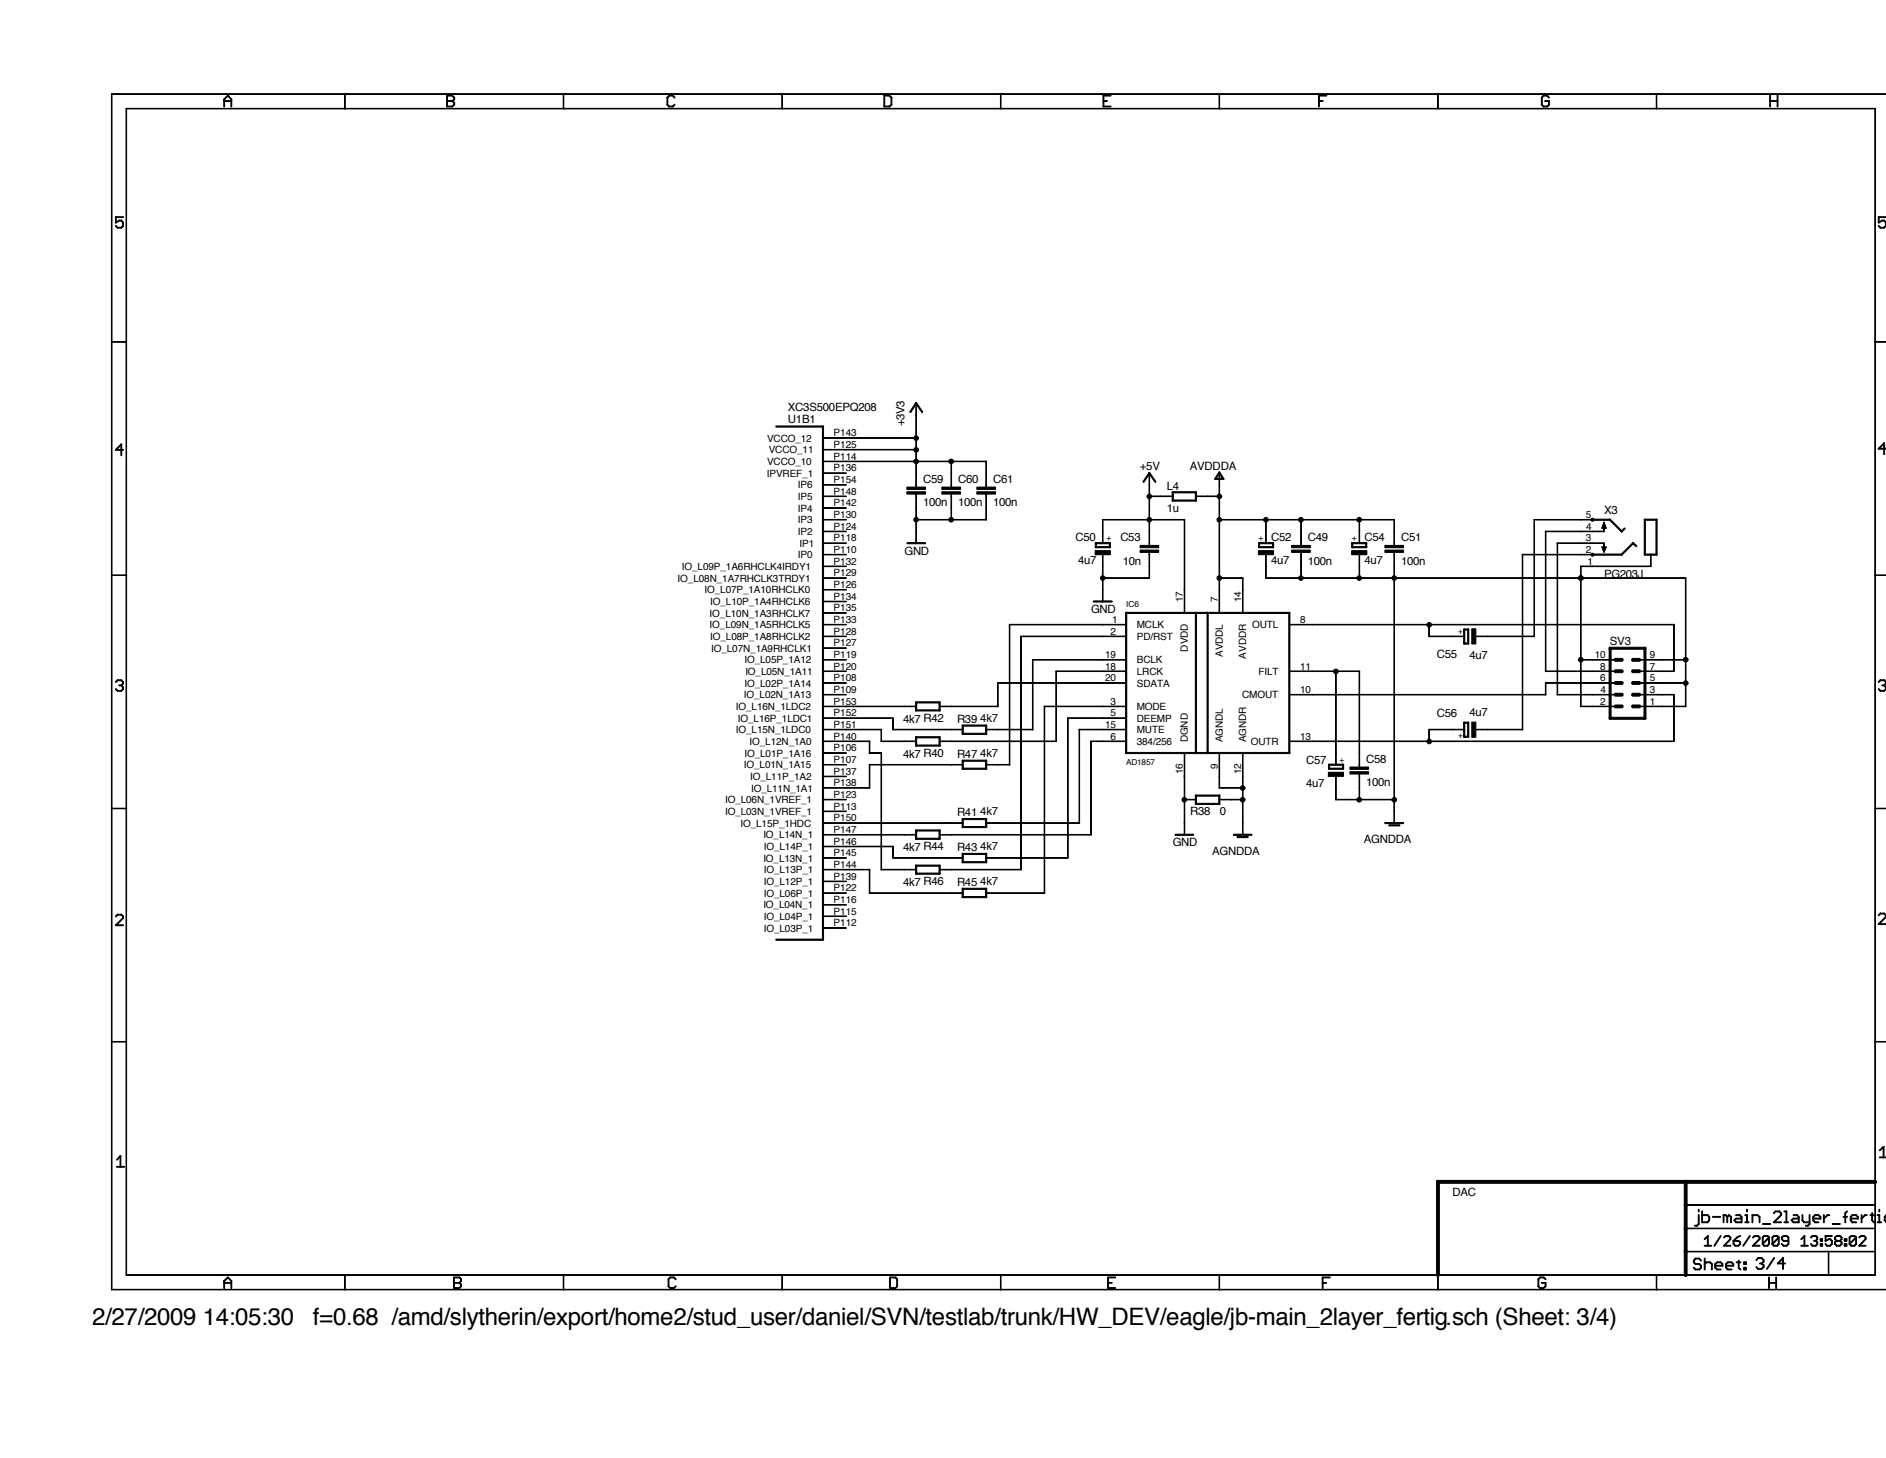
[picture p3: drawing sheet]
<svg xmlns="http://www.w3.org/2000/svg" width="279mm" height="216mm" viewBox="0 0 279 216" stroke-linecap="round" stroke-linejoin="round" font-family="sans-serif">
<defs><g id="words">
<g font-size="3.6">
<text x="13.6" y="196.2">2/27/2009 14:05:30</text>
<text x="46.4" y="196.2">f=0.68 /amd/slytherin/export/home2/stud_user/daniel/SVN/testlab/trunk/HW_DEV/eagle/jb-main_2layer_fertig.sch (Sheet: 3/4)</text>
</g>
<g font-size="1.7">
<text x="116.7" y="62.6">U1B1</text>
<text x="116.7" y="60.9">XC3S500EPQ208</text>
<text x="134" y="63.1" transform="rotate(-90 134 63.1)">+3V3</text>
<text x="136.8" y="71.5">C59</text>
<text x="142" y="71.5">C60</text>
<text x="147.1" y="71.5">C61</text>
<text x="168.9" y="69.6">+5V</text>
<text x="176.3" y="69.6">AVDDDA</text>
<text x="136.8" y="75">100n</text>
<text x="142" y="75">100n</text>
<text x="147.1" y="75">100n</text>
<text x="172.9" y="72.5">L4</text>
<text x="172.9" y="75.8">1u</text>
<text x="237.6" y="76.1">X3</text>
<text x="134" y="82.1">GND</text>
<text x="159.3" y="80.1">C50</text>
<text x="159.7" y="83.5">4u7</text>
<text x="166" y="80.2">C53</text>
<text x="166.4" y="83.6">10n</text>
<text x="188.3" y="80.1">C52</text>
<text x="188.3" y="83.5">4u7</text>
<text x="193.8" y="80.2">C49</text>
<text x="193.8" y="83.6">100n</text>
<text x="202.1" y="80.1">C54</text>
<text x="202.1" y="83.5">4u7</text>
<text x="207.6" y="80.2">C51</text>
<text x="207.6" y="83.6">100n</text>
<text x="237.6" y="85.6">PG203J</text>
<text x="161.6" y="90.8">GND</text>
<text x="238.5" y="95.4">SV3</text>
<text x="212.9" y="97.4">C55</text>
<text x="217.7" y="97.5">4u7</text>
<text x="133.8" y="107">4k7 R42</text>
<text x="141.8" y="107">R39</text>
<text x="145.2" y="106.8">4k7</text>
<text x="212.9" y="106.2">C56</text>
<text x="217.7" y="106">4u7</text>
<text x="133.8" y="112.2">4k7 R40</text>
<text x="141.8" y="112.2">R47</text>
<text x="145.2" y="112">4k7</text>
<text x="193.5" y="113.1">C57</text>
<text x="202.4" y="113">C58</text>
<text x="193.5" y="116.5">4u7</text>
<text x="202.4" y="116.4">100n</text>
<text x="141.8" y="120.9">R41</text>
<text x="145.2" y="120.7">4k7</text>
<text x="145.2" y="125.8">4k7</text>
<text x="173.7" y="125.3">GND</text>
<text x="176.3" y="120.7">R38</text>
<text x="180.7" y="120.7">0</text>
<text x="202" y="124.8">AGNDDA</text>
<text x="133.8" y="126">4k7 R44</text>
<text x="133.8" y="131.2">4k7 R46</text>
<text x="141.8" y="126">R43</text>
<text x="141.8" y="131.2">R45</text>
<text x="145.2" y="131">4k7</text>
<text x="179.6" y="126.6">AGNDDA</text>
<text x="215.2" y="177.1">DAC</text>
</g>
<g font-size="1.5">
<text x="113.6" y="65.4">VCCO_12</text>
<text x="123.5" y="64.6">P143</text>
<text x="113.6" y="70.6">IPVREF_1</text>
<text x="113.6" y="68.8">VCCO_10</text>
<text x="113.9" y="67.1">VCCO_11</text>
<text x="123.5" y="71.5">P154</text>
<text x="123.5" y="69.8">P136</text>
<text x="123.5" y="68.1">P114</text>
<text x="123.5" y="66.4">P125</text>
<text x="118.2" y="77.5">IP3</text>
<text x="118.2" y="75.8">IP4</text>
<text x="118.2" y="74">IP5</text>
<text x="118.2" y="72.3">IP6</text>
<text x="123.5" y="76.7">P130</text>
<text x="123.5" y="75">P142</text>
<text x="123.5" y="73.3">P148</text>
<text x="234.9" y="76.7">5</text>
<text x="118.2" y="82.7">IP0</text>
<text x="118.2" y="79.2">IP2</text>
<text x="118.5" y="80.9">IP1</text>
<text x="123.5" y="83.6">P132</text>
<text x="123.5" y="81.9">P110</text>
<text x="123.5" y="80.2">P118</text>
<text x="123.5" y="78.4">P124</text>
<text x="234.9" y="80.2">3</text>
<text x="234.9" y="81.9">2</text>
<text x="235" y="78.4">4</text>
<text x="235.2" y="83.6">1</text>
<text x="100.4" y="86.1">IO_L08N_1A7RHCLK3TRDY1</text>
<text x="101" y="84.4">IO_L09P_1A6RHCLK4IRDY1</text>
<text x="104.4" y="87.8">IO_L07P_1A10RHCLK0</text>
<text x="105.2" y="89.6">IO_L10P_1A4RHCLK6</text>
<text x="123.5" y="88.8">P134</text>
<text x="123.5" y="87.1">P126</text>
<text x="123.5" y="85.4">P129</text>
<text x="175.2" y="89.2" transform="rotate(-90 175.2 89.2)">17</text>
<text x="180.4" y="89.2" transform="rotate(-90 180.4 89.2)">7</text>
<text x="183.9" y="89.2" transform="rotate(-90 183.9 89.2)">14</text>
<text x="105.1" y="93">IO_L09N_1A5RHCLK5</text>
<text x="105.1" y="91.3">IO_L10N_1A3RHCLK7</text>
<text x="105.2" y="94.8">IO_L08P_1A8RHCLK2</text>
<text x="123.5" y="95.7">P127</text>
<text x="123.5" y="94">P128</text>
<text x="123.5" y="92.3">P133</text>
<text x="123.5" y="90.5">P135</text>
<text x="164.5" y="94">2</text>
<text x="164.8" y="92.3">1</text>
<text x="168.4" y="93">MCLK</text>
<text x="168.4" y="94.8">PD/RST</text>
<text x="185.5" y="93">OUTL</text>
<text x="192.6" y="92.3">8</text>
<text x="105.3" y="96.5">IO_L07N_1A9RHCLK1</text>
<text x="110.3" y="101.7">IO_L02P_1A14</text>
<text x="110.3" y="98.2">IO_L05P_1A12</text>
<text x="110.4" y="99.9">IO_L05N_1A11</text>
<text x="123.5" y="100.9">P108</text>
<text x="123.5" y="99.2">P120</text>
<text x="123.5" y="97.4">P119</text>
<text x="163.7" y="97.4">19</text>
<text x="163.7" y="99.2">18</text>
<text x="163.7" y="100.9">20</text>
<text x="168.4" y="98.2">BCLK</text>
<text x="168.4" y="99.9">LRCK</text>
<text x="168.4" y="101.7">SDATA</text>
<text x="176" y="96.5" transform="rotate(-90 176 96.5)">DVDD</text>
<text x="181.1" y="97.3" transform="rotate(-90 181.1 97.3)">AVDDL</text>
<text x="184.6" y="97.5" transform="rotate(-90 184.6 97.5)">AVDDR</text>
<text x="186.4" y="99.9">FILT</text>
<text x="192.6" y="99.2">11</text>
<text x="236.3" y="97.4">10</text>
<text x="237.1" y="99.2">8</text>
<text x="237.1" y="100.9">6</text>
<text x="244.4" y="100.9">5</text>
<text x="244.4" y="99.2">7</text>
<text x="244.4" y="97.4">9</text>
<text x="109" y="105.1">IO_L16N_1LDC2</text>
<text x="109.3" y="106.8">IO_L16P_1LDC1</text>
<text x="110.2" y="103.4">IO_L02N_1A13</text>
<text x="123.5" y="107.8">P151</text>
<text x="123.5" y="106.1">P152</text>
<text x="123.5" y="104.4">P153</text>
<text x="123.5" y="102.6">P109</text>
<text x="163.7" y="107.8">15</text>
<text x="164.5" y="104.4">3</text>
<text x="164.5" y="106.1">5</text>
<text x="168.4" y="105.1">MODE</text>
<text x="168.4" y="106.8">DEEMP</text>
<text x="184" y="103.4">CMOUT</text>
<text x="192.6" y="102.6">10</text>
<text x="237.1" y="104.4">2</text>
<text x="237.1" y="102.6">4</text>
<text x="244.4" y="104.4">1</text>
<text x="244.4" y="102.6">3</text>
<text x="109" y="108.6">IO_L15N_1LDC0</text>
<text x="110.2" y="113.8">IO_L01N_1A15</text>
<text x="110.3" y="112">IO_L01P_1A16</text>
<text x="111.1" y="110.3">IO_L12N_1A0</text>
<text x="123.5" y="113">P107</text>
<text x="123.5" y="111.3">P106</text>
<text x="123.5" y="109.5">P140</text>
<text x="164.5" y="109.5">6</text>
<text x="168.4" y="108.6">MUTE</text>
<text x="168.4" y="110.3">384/256</text>
<text x="176" y="109.9" transform="rotate(-90 176 109.9)">DGND</text>
<text x="180.4" y="113.8" transform="rotate(-90 180.4 113.8)">9</text>
<text x="181.2" y="109.9" transform="rotate(-90 181.2 109.9)">AGNDL</text>
<text x="184.6" y="109.9" transform="rotate(-90 184.6 109.9)">AGNDR</text>
<text x="185.3" y="110.3">OUTR</text>
<text x="192.6" y="109.5">13</text>
<text x="107.4" y="118.9">IO_L06N_1VREF_1</text>
<text x="111.1" y="115.5">IO_L11P_1A2</text>
<text x="111.3" y="117.2">IO_L11N_1A1</text>
<text x="123.5" y="119.9">P113</text>
<text x="123.5" y="118.2">P123</text>
<text x="123.5" y="116.4">P138</text>
<text x="123.5" y="114.7">P137</text>
<text x="175.2" y="114.6" transform="rotate(-90 175.2 114.6)">16</text>
<text x="183.9" y="114.6" transform="rotate(-90 183.9 114.6)">12</text>
<text x="107.4" y="120.7">IO_L03N_1VREF_1</text>
<text x="109.7" y="122.4">IO_L15P_1HDC</text>
<text x="113.1" y="124.1">IO_L14N_1</text>
<text x="113.2" y="125.8">IO_L14P_1</text>
<text x="123.5" y="125.1">P146</text>
<text x="123.5" y="123.4">P147</text>
<text x="123.5" y="121.6">P150</text>
<text x="113.1" y="127.6">IO_L13N_1</text>
<text x="113.2" y="131">IO_L12P_1</text>
<text x="113.2" y="129.3">IO_L13P_1</text>
<text x="123.5" y="132">P122</text>
<text x="123.5" y="130.3">P139</text>
<text x="123.5" y="128.5">P144</text>
<text x="123.5" y="126.8">P145</text>
<text x="113.1" y="134.5">IO_L04N_1</text>
<text x="113.2" y="137.9">IO_L03P_1</text>
<text x="113.2" y="136.2">IO_L04P_1</text>
<text x="113.2" y="132.8">IO_L06P_1</text>
<text x="123.5" y="137.2">P112</text>
<text x="123.5" y="135.4">P115</text>
<text x="123.5" y="133.7">P116</text>
</g>
<g font-size="1.2">
<text x="164.6" y="80.1" transform="rotate(-90 164.6 80.1)">+</text>
<text x="187.2" y="80.1" transform="rotate(-90 187.2 80.1)">+</text>
<text x="201" y="80.1" transform="rotate(-90 201 80.1)">+</text>
<text x="166.8" y="89.9">IC6</text>
<text x="216" y="93.8">+</text>
<text x="166.8" y="113.2">AD1857</text>
<text x="199.2" y="113" transform="rotate(-90 199.2 113)">+</text>
<text x="216" y="109.3">+</text>
</g>
</g></defs>
<g fill="#000" stroke="#000" stroke-width=".15">
<path d="M33.2 14.6l.1 .1-.1 1.1h-.1z" fill-rule="evenodd"/>
<path d="M33.2 14.7l.5-.6h.1l-.6 .7z" fill-rule="evenodd"/>
<path d="M33.7 14.1l.6 .6v.1l-.6-.6z" fill-rule="evenodd"/>
<path d="M34.2 14.6l.1 .1v1.1h-.1z" fill-rule="evenodd"/>
<path d="M33.1 14.9h1.2v.1h-1.1z" fill-rule="evenodd"/>
<path d="M16.5 13.9h34.6z" fill-rule="evenodd"/>
<path d="M18.7 16l32.4 .1h-32.4z" fill-rule="evenodd"/>
<path d="M51.1 13.9v2.2z" fill-rule="evenodd"/>
<path d="M66.2 14.1h.1v1.7h-.1z" fill-rule="evenodd"/>
<path d="M66.2 14.1h.8l.1 .1h-.9z" fill-rule="evenodd"/>
<path d="M66.2 15.7h.8l.1 .1h-.9z" fill-rule="evenodd"/>
<path d="M66.2 14.9h.8l.1 .1h-.9z" fill-rule="evenodd"/>
<path d="M67 14.1l.4 .3-.1 .1-.4-.3z" fill-rule="evenodd"/>
<path d="M67.3 14.4h.1l-.1 .4-.1-.1z" fill-rule="evenodd"/>
<path d="M66.9 14.9l.4-.3 .1 .1-.4 .3z" fill-rule="evenodd"/>
<path d="M66.9 14.9h.1l.4 .3-.1 .1z" fill-rule="evenodd"/>
<path d="M67.3 15.2h.1l-.1 .4-.1-.1z" fill-rule="evenodd"/>
<path d="M66.9 15.7l.4-.2h.1l-.4 .3z" fill-rule="evenodd"/>
<path d="M51.1 13.9h32.4z" fill-rule="evenodd"/>
<path d="M51.1 16l32.4 .1h-32.4z" fill-rule="evenodd"/>
<path d="M83.4 13.9h.1v2.2z" fill-rule="evenodd"/>
<path d="M99.1 14.1l.1 .1-.4 .3v-.1z" fill-rule="evenodd"/>
<path d="M98.8 14.4h.1v1.2l-.1-.1z" fill-rule="evenodd"/>
<path d="M98.8 15.5l.4 .2-.1 .1-.3-.3z" fill-rule="evenodd"/>
<path d="M99.1 14.1h.6v.1h-.6z" fill-rule="evenodd"/>
<path d="M99.1 15.7h.6v.1h-.6z" fill-rule="evenodd"/>
<path d="M99.6 14.1l.4 .3v.1l-.4-.3z" fill-rule="evenodd"/>
<path d="M99.6 15.7l.3-.2h.1l-.3 .3z" fill-rule="evenodd"/>
<path d="M83.4 13.9h32.5z" fill-rule="evenodd"/>
<path d="M83.5 16l32.4 .1h-32.4z" fill-rule="evenodd"/>
<path d="M115.8 13.9h.1v2.2z" fill-rule="evenodd"/>
<path d="M131 14.1h.1l-.1 1.7h-.1z" fill-rule="evenodd"/>
<path d="M131 15.7h.8v.1h-.8z" fill-rule="evenodd"/>
<path d="M131 14.1h.8v.1h-.8z" fill-rule="evenodd"/>
<path d="M131.7 15.7l.3-.2h.1l-.3 .3z" fill-rule="evenodd"/>
<path d="M132 14.4h.1v1.2l-.1-.1z" fill-rule="evenodd"/>
<path d="M131.7 14.1l.4 .3v.1l-.4-.3z" fill-rule="evenodd"/>
<path d="M115.8 16l32.5 .1h-32.5z" fill-rule="evenodd"/>
<path d="M115.8 13.9h32.5z" fill-rule="evenodd"/>
<path d="M148.2 13.9h.1v2.2z" fill-rule="evenodd"/>
<path d="M163.4 14.1h.1v1.7h-.1z" fill-rule="evenodd"/>
<path d="M163.4 14.9h.6v.1h-.6z" fill-rule="evenodd"/>
<path d="M163.4 14.1h1.2v.1h-1.2z" fill-rule="evenodd"/>
<path d="M163.4 15.7h1.2v.1h-1.2z" fill-rule="evenodd"/>
<path d="M148.2 16l32.5 .1h-32.5z" fill-rule="evenodd"/>
<path d="M148.2 13.9h32.5z" fill-rule="evenodd"/>
<path d="M180.6 13.9l.1 2.2z" fill-rule="evenodd"/>
<path d="M195.3 14.1h.2l-.1 1.7h-.1z" fill-rule="evenodd"/>
<path d="M195.3 14.9h.7v.1h-.6z" fill-rule="evenodd"/>
<path d="M195.3 14.1h1.2l.1 .1h-1.2z" fill-rule="evenodd"/>
<path d="M180.6 16l32.5 .1h-32.5z" fill-rule="evenodd"/>
<path d="M180.6 13.9h32.5l-32.5 .1z" fill-rule="evenodd"/>
<path d="M213 13.9h.1l-.1 2.2z" fill-rule="evenodd"/>
<path d="M228.6 14.1l.1 .1-.3 .3-.1-.1z" fill-rule="evenodd"/>
<path d="M228.4 14.4h.1l-.1 1.2-.1-.1z" fill-rule="evenodd"/>
<path d="M228.4 15.5l.3 .2v.1l-.4-.3z" fill-rule="evenodd"/>
<path d="M228.6 14.1h.6l.1 .1h-.7z" fill-rule="evenodd"/>
<path d="M228.6 15.7h.6l.1 .1h-.7z" fill-rule="evenodd"/>
<path d="M229.2 14.1h.1l.2 .3v.1z" fill-rule="evenodd"/>
<path d="M229.2 15.7l.2-.2h.1l-.3 .3z" fill-rule="evenodd"/>
<path d="M229.4 14.9h.1v.7l-.1-.1z" fill-rule="evenodd"/>
<path d="M228.9 14.9h.6v.1h-.6z" fill-rule="evenodd"/>
<path d="M213 16l32.4 .1h-32.4z" fill-rule="evenodd"/>
<path d="M213 13.9h32.4z" fill-rule="evenodd"/>
<path d="M245.4 13.9v2.2z" fill-rule="evenodd"/>
<path d="M262.2 14.1h.1v1.7h-.1z" fill-rule="evenodd"/>
<path d="M262.2 14.9h1.2v.1h-1.2z" fill-rule="evenodd"/>
<path d="M263.3 14.1h.1v1.7h-.1z" fill-rule="evenodd"/>
<path d="M245.4 16l32.4 .1h-32.4z" fill-rule="evenodd"/>
<path d="M245.4 13.9h34v.1z" fill-rule="evenodd"/>
<path d="M17.1 32.1h.1v.9h-.1z" fill-rule="evenodd"/>
<path d="M17.1 33.4l.4 .3-.1 .1-.3-.3z" fill-rule="evenodd"/>
<path d="M17.1 32.9l.6-.3-.5 .4z" fill-rule="evenodd"/>
<path d="M17.6 32.6h.4v.1h-.4z" fill-rule="evenodd"/>
<path d="M17.4 33.7h.6l-.6 .1z" fill-rule="evenodd"/>
<path d="M17.1 32.1h1.2v.1h-1.2z" fill-rule="evenodd"/>
<path d="M17.9 32.6l.4 .3v.1l-.4-.3z" fill-rule="evenodd"/>
<path d="M18.2 32.9h.1v.6h-.1z" fill-rule="evenodd"/>
<path d="M18.2 33.4l.1 .1-.4 .3v-.1z" fill-rule="evenodd"/>
<path d="M278.3 32.1h.1l-.1 .9z" fill-rule="evenodd"/>
<path d="M278.3 33.4l.3 .3-.1 .1z" fill-rule="evenodd"/>
<path d="M278.3 32.9l.6-.3-.6 .4z" fill-rule="evenodd"/>
<path d="M278.8 32.6h.4v.1h-.4z" fill-rule="evenodd"/>
<path d="M278.5 33.7h.7l-.7 .1z" fill-rule="evenodd"/>
<path d="M278.3 32.1h1.1v.1h-1.1z" fill-rule="evenodd"/>
<path d="M279.1 32.6l.3 .3v.1l-.3-.3z" fill-rule="evenodd"/>
<path d="M279.3 32.9h.1v.6h-.1z" fill-rule="evenodd"/>
<path d="M279.4 33.4v.1l-.3 .3v-.1z" fill-rule="evenodd"/>
<path d="M16.5 13.9h.1v36.8z" fill-rule="evenodd"/>
<path d="M18.7 16v34.7z" fill-rule="evenodd"/>
<path d="M16.5 50.6h2.3l-2.3 .1z" fill-rule="evenodd"/>
<path d="M277.7 16.1h.1v34.6z" fill-rule="evenodd"/>
<path d="M277.7 50.6h1.7v.1z" fill-rule="evenodd"/>
<path d="M17.9 65.8h.1v1.7l-.1-.1z" fill-rule="evenodd"/>
<path d="M17.9 65.7l.1 .1-.9 .9v-.1z" fill-rule="evenodd"/>
<path d="M17.1 66.6l1.2-.1v.1l-1.2 .1z" fill-rule="evenodd"/>
<path d="M114.9 63.1h7.1v.1h-7z" fill-rule="evenodd"/>
<path d="M121.9 78.7h3.5z" fill-rule="evenodd"/>
<path d="M121.9 76.9l3.5 .1z" fill-rule="evenodd"/>
<path d="M121.9 75.2h3.5l-3.5 .1z" fill-rule="evenodd"/>
<path d="M121.9 73.5h3.5z" fill-rule="evenodd"/>
<path d="M121.9 71.8h3.5z" fill-rule="evenodd"/>
<path d="M121.9 70l3.5 .1z" fill-rule="evenodd"/>
<path d="M121.9 68.3h3.5l-3.5 .1z" fill-rule="evenodd"/>
<path d="M121.9 66.6h3.5z" fill-rule="evenodd"/>
<path d="M121.9 64.8l3.5 .1z" fill-rule="evenodd"/>
<path d="M134.3 72.8h2.8v.4h-2.8z" fill-rule="evenodd"/>
<path d="M134.3 72.1h2.8v.4h-2.8z" fill-rule="evenodd"/>
<path d="M135.7 59.6h.1v.1l-1 1.4v-.1z" fill-rule="evenodd"/>
<path d="M135.7 76.9h.1l-.1 1.8z" fill-rule="evenodd"/>
<path d="M135.7 75.2v1.8z" fill-rule="evenodd"/>
<path d="M125.3 64.8l10.5 .1z" fill-rule="evenodd"/>
<path d="M135.7 61.4v3.5z" fill-rule="evenodd"/>
<path d="M135.7 64.8h.1l-.1 1.8z" fill-rule="evenodd"/>
<path d="M125.3 66.5l10.5 .1h-10.5z" fill-rule="evenodd"/>
<path d="M135.7 68.3v1.8z" fill-rule="evenodd"/>
<path d="M135.7 66.6h.1l-.1 1.8z" fill-rule="evenodd"/>
<path d="M125.3 68.3h10.5l-10.5 .1z" fill-rule="evenodd"/>
<path d="M135.7 59.6v1.9z" fill-rule="evenodd"/>
<path d="M135.7 70h.1l-.1 1.8z" fill-rule="evenodd"/>
<path d="M135.7 73.5h.1l-.1 1.8z" fill-rule="evenodd"/>
<path d="M135.7 71.8h.1l-.1 .4z" fill-rule="evenodd"/>
<path d="M135.7 73.1h.1l-.1 .4z" fill-rule="evenodd"/>
<path d="M135.6 59.7l.2-.1 .9 1.4-.1 .1z" fill-rule="evenodd"/>
<path d="M139.5 72.8h2.8v.4h-2.8z" fill-rule="evenodd"/>
<path d="M139.5 72.1h2.8v.4h-2.8z" fill-rule="evenodd"/>
<path d="M135.7 76.9l5.3 .1z" fill-rule="evenodd"/>
<path d="M140.9 75.2h.1l-.1 1.8z" fill-rule="evenodd"/>
<path d="M140.9 68.3h.1l-.1 1.8z" fill-rule="evenodd"/>
<path d="M135.7 68.3h5.3l-5.3 .1z" fill-rule="evenodd"/>
<path d="M140.9 70h.1l-.1 1.8z" fill-rule="evenodd"/>
<path d="M140.9 73.5h.1l-.1 1.8z" fill-rule="evenodd"/>
<path d="M140.9 71.8h.1l-.1 .4z" fill-rule="evenodd"/>
<path d="M140.9 73.1h.1l-.1 .4z" fill-rule="evenodd"/>
<path d="M144.7 72.8h2.8v.4h-2.8z" fill-rule="evenodd"/>
<path d="M144.7 72.1h2.8v.4h-2.8z" fill-rule="evenodd"/>
<path d="M140.9 76.9l5.2 .1z" fill-rule="evenodd"/>
<path d="M146.1 75.2v1.8z" fill-rule="evenodd"/>
<path d="M146.1 68.3v1.8z" fill-rule="evenodd"/>
<path d="M140.9 68.3h5.2z" fill-rule="evenodd"/>
<path d="M146.1 70v1.8z" fill-rule="evenodd"/>
<path d="M146.1 73.5v1.8z" fill-rule="evenodd"/>
<path d="M146.1 71.8v.4z" fill-rule="evenodd"/>
<path d="M146.1 73.1v.4z" fill-rule="evenodd"/>
<path d="M163.3 76.9h.1v1.8z" fill-rule="evenodd"/>
<path d="M170.2 70l.1 .1-.9 1.3-.1-.1z" fill-rule="evenodd"/>
<path d="M163.3 76.9l7 .1z" fill-rule="evenodd"/>
<path d="M170.2 76.9h.1v1.8z" fill-rule="evenodd"/>
<path d="M170.2 73.5h.1v3.5z" fill-rule="evenodd"/>
<path d="M170.2 71.8h.1v1.7z" fill-rule="evenodd"/>
<path d="M170.2 70h.1v1.8z" fill-rule="evenodd"/>
<path d="M170.2 70h.1l.9 1.3v.1z" fill-rule="evenodd"/>
<path d="M170.2 73.5h1.8z" fill-rule="evenodd"/>
<path d="M172 73.5h1.8z" fill-rule="evenodd"/>
<path d="M173.7 72.9h.1v1.3h-.1z" fill-rule="evenodd"/>
<path d="M170.2 76.9l5.3 .1z" fill-rule="evenodd"/>
<path d="M173.7 74.1l3.5-.1 .1 .2h-3.6z" fill-rule="evenodd"/>
<path d="M173.7 72.9l3.5-.1 .1 .1-3.6 .1z" fill-rule="evenodd"/>
<path d="M177.1 72.9h.2l-.1 1.3h-.1z" fill-rule="evenodd"/>
<path d="M177.1 73.5h1.8z" fill-rule="evenodd"/>
<path d="M180.6 69.9l.1 .1-.7 1v-.1z" fill-rule="evenodd"/>
<path d="M180.6 71.8l.1 1.7z" fill-rule="evenodd"/>
<path d="M180.6 73.4l.1 3.6z" fill-rule="evenodd"/>
<path d="M178.9 73.5h1.8z" fill-rule="evenodd"/>
<path d="M180.6 70l.1 1.8z" fill-rule="evenodd"/>
<path d="M180.6 69.9h.1l.6 1v.1z" fill-rule="evenodd"/>
<path d="M180 70.9l1.3-.1v.1l-1.3 .1z" fill-rule="evenodd"/>
<path d="M180.6 76.9l7 .1h-7z" fill-rule="evenodd"/>
<path d="M187.5 76.9h.1v1.8z" fill-rule="evenodd"/>
<path d="M187.5 76.9l5.3 .1z" fill-rule="evenodd"/>
<path d="M192.7 76.9l.1 1.8z" fill-rule="evenodd"/>
<path d="M192.7 76.9l8.7 .1h-8.7z" fill-rule="evenodd"/>
<path d="M201.3 76.9h.1v1.8z" fill-rule="evenodd"/>
<path d="M201.3 76.9l5.3 .1z" fill-rule="evenodd"/>
<path d="M206.5 76.9h.1v1.8z" fill-rule="evenodd"/>
<path d="M228.9 78.7h5.3z" fill-rule="evenodd"/>
<path d="M227.3 76.9l6.9 .1h-6.9z" fill-rule="evenodd"/>
<path d="M234.1 76.9l1.9 .1z" fill-rule="evenodd"/>
<path d="M234.1 78.7h1.9z" fill-rule="evenodd"/>
<path d="M237.6 77.4h.1l-.4 .8z" fill-rule="evenodd"/>
<path d="M235.9 78.7h1.8h-1.8z" fill-rule="evenodd"/>
<path d="M237.6 77.3v1.4z" fill-rule="evenodd"/>
<path d="M237.3 78.2h.7z" fill-rule="evenodd"/>
<path d="M237.6 77.3l.3 .9z" fill-rule="evenodd"/>
<path d="M235.8 76.9h2.7l.1 .1h-2.7z" fill-rule="evenodd"/>
<path d="M238.5 76.9l1.8 1.8v.1l-1.9-1.8z" fill-rule="evenodd"/>
<path d="M240.2 78.7l.4-.5h.2l-.5 .6z" fill-rule="evenodd"/>
<path d="M243.6 76.9h1.8l.1 .1h-1.9z" fill-rule="evenodd"/>
<path d="M279.1 65.6h.1v1.7h-.1z" fill-rule="evenodd"/>
<path d="M278.3 66.4l.8-.8h.1l-.9 .9z" fill-rule="evenodd"/>
<path d="M278.3 66.4h1.1v.1h-1.1z" fill-rule="evenodd"/>
<path d="M16.5 50.6l.1 34.6z" fill-rule="evenodd"/>
<path d="M18.7 50.6h.1l-.1 34.6z" fill-rule="evenodd"/>
<path d="M16.5 85.1l2.3 .1h-2.3z" fill-rule="evenodd"/>
<path d="M121.9 99.4h3.5z" fill-rule="evenodd"/>
<path d="M121.9 97.7h3.5z" fill-rule="evenodd"/>
<path d="M121.9 96h3.5z" fill-rule="evenodd"/>
<path d="M121.9 94.2l3.5 .1z" fill-rule="evenodd"/>
<path d="M121.9 92.5h3.5z" fill-rule="evenodd"/>
<path d="M121.9 90.7l3.5 .1h-3.5z" fill-rule="evenodd"/>
<path d="M121.9 89l3.5 .1h-3.5z" fill-rule="evenodd"/>
<path d="M121.9 87.3l3.5 .1h-3.5z" fill-rule="evenodd"/>
<path d="M121.9 85.6h3.5z" fill-rule="evenodd"/>
<path d="M121.9 83.8l3.5 .1h-3.5z" fill-rule="evenodd"/>
<path d="M121.9 82.1h3.5l-3.5 .1z" fill-rule="evenodd"/>
<path d="M121.9 80.4l3.5 .1h-3.5z" fill-rule="evenodd"/>
<path d="M135.7 78.7h.1l-.1 1.8z" fill-rule="evenodd"/>
<path d="M134.4 80.3h2.7v.2h-2.7z" fill-rule="evenodd"/>
<path d="M162.2 81.5h2.3v.6h-2.3z" fill-rule="evenodd"/>
<path d="M162.3 80.4h.1v.7h-.1z" fill-rule="evenodd"/>
<path d="M163.3 85.6h.1v1.8z" fill-rule="evenodd"/>
<path d="M163.3 83.8h.1v1.8z" fill-rule="evenodd"/>
<path d="M149.5 92.5h13.9z" fill-rule="evenodd"/>
<path d="M151.2 94.2l12.2 .1z" fill-rule="evenodd"/>
<path d="M153 97.7h10.4h-10.4z" fill-rule="evenodd"/>
<path d="M156.4 99.4h7h-7z" fill-rule="evenodd"/>
<path d="M163.3 82.1h.1v1.8z" fill-rule="evenodd"/>
<path d="M163.3 78.7h.1v1.8z" fill-rule="evenodd"/>
<path d="M163.3 87.3l.1 1.8z" fill-rule="evenodd"/>
<path d="M162.3 81l2.2-.1v.2h-2.2z" fill-rule="evenodd"/>
<path d="M164.3 80.4h.2v.7h-.2z" fill-rule="evenodd"/>
<path d="M162.3 80.4l2.2-.1v.2h-2.2z" fill-rule="evenodd"/>
<path d="M162 89h2.7l.1 .1-2.8 .1z" fill-rule="evenodd"/>
<path d="M163.3 92.5h3.6z" fill-rule="evenodd"/>
<path d="M163.3 94.2l3.6 .1z" fill-rule="evenodd"/>
<path d="M163.3 97.7h3.6z" fill-rule="evenodd"/>
<path d="M163.3 99.4h3.6z" fill-rule="evenodd"/>
<path d="M168.9 81.5h2.8v.3h-2.8z" fill-rule="evenodd"/>
<path d="M168.9 80.8h2.8v.3h-2.8z" fill-rule="evenodd"/>
<path d="M163.3 85.6h7z" fill-rule="evenodd"/>
<path d="M170.2 83.8l.1 1.8z" fill-rule="evenodd"/>
<path d="M170.2 78.7h.1v1.8z" fill-rule="evenodd"/>
<path d="M170.2 82.1l.1 1.8z" fill-rule="evenodd"/>
<path d="M170.2 80.4l.1 .4z" fill-rule="evenodd"/>
<path d="M170.2 81.7l.1 .5z" fill-rule="evenodd"/>
<path d="M175.5 76.9v10.5z" fill-rule="evenodd"/>
<path d="M175.5 87.3v3.5z" fill-rule="evenodd"/>
<path d="M166.8 90.7h10.4l.1 .1h-10.5z" fill-rule="evenodd"/>
<path d="M177.1 90.7h1.8l.1 .1h-1.9z" fill-rule="evenodd"/>
<path d="M180.6 85.6h.1v1.8z" fill-rule="evenodd"/>
<path d="M180.6 76.9l.1 8.7z" fill-rule="evenodd"/>
<path d="M180.6 87.3l.1 3.5z" fill-rule="evenodd"/>
<path d="M184.1 85.6v1.8z" fill-rule="evenodd"/>
<path d="M180.6 85.6h3.5z" fill-rule="evenodd"/>
<path d="M184.1 87.3v3.5z" fill-rule="evenodd"/>
<path d="M186.4 81.5h2.3v.6h-2.3z" fill-rule="evenodd"/>
<path d="M186.5 80.3l.1 .1v.7h-.2z" fill-rule="evenodd"/>
<path d="M187.5 83.8h.1v1.8z" fill-rule="evenodd"/>
<path d="M187.5 82.1h.1v1.8z" fill-rule="evenodd"/>
<path d="M187.5 78.7h.1v1.8z" fill-rule="evenodd"/>
<path d="M186.5 80.9h2.1l.1 .2h-2.2z" fill-rule="evenodd"/>
<path d="M188.5 80.4h.2l-.1 .7h-.1z" fill-rule="evenodd"/>
<path d="M186.5 80.3h2.1l.1 .2h-2.2z" fill-rule="evenodd"/>
<path d="M178.8 90.7h12.2l.1 .1h-12.2z" fill-rule="evenodd"/>
<path d="M191.3 81.5h2.8v.3h-2.8z" fill-rule="evenodd"/>
<path d="M191.3 80.8h2.8v.3h-2.8z" fill-rule="evenodd"/>
<path d="M187.5 85.6h5.3z" fill-rule="evenodd"/>
<path d="M192.7 83.8l.1 1.8z" fill-rule="evenodd"/>
<path d="M192.7 78.7h.1v1.8z" fill-rule="evenodd"/>
<path d="M192.7 82.1l.1 1.8z" fill-rule="evenodd"/>
<path d="M192.7 80.4l.1 .4z" fill-rule="evenodd"/>
<path d="M192.7 81.7l.1 .5z" fill-rule="evenodd"/>
<path d="M191 92.5h3.5z" fill-rule="evenodd"/>
<path d="M191 99.4h3.5z" fill-rule="evenodd"/>
<path d="M194.4 99.4h3.6h-3.6z" fill-rule="evenodd"/>
<path d="M200.2 81.5h2.3v.6h-2.3z" fill-rule="evenodd"/>
<path d="M200.2 80.4h.2v.7h-.2z" fill-rule="evenodd"/>
<path d="M192.7 85.6h8.7z" fill-rule="evenodd"/>
<path d="M201.3 83.8h.1v1.8z" fill-rule="evenodd"/>
<path d="M197.9 99.4h3.5z" fill-rule="evenodd"/>
<path d="M201.3 82.1h.1v1.8z" fill-rule="evenodd"/>
<path d="M201.3 78.7h.1v1.8z" fill-rule="evenodd"/>
<path d="M200.2 81l2.2-.1 .1 .2h-2.2z" fill-rule="evenodd"/>
<path d="M202.3 80.4h.2l-.1 .7h-.1z" fill-rule="evenodd"/>
<path d="M200.2 80.4l2.2-.1 .1 .2h-2.2z" fill-rule="evenodd"/>
<path d="M205.2 81.5h2.7v.3h-2.7z" fill-rule="evenodd"/>
<path d="M205.2 80.8h2.7v.3h-2.7z" fill-rule="evenodd"/>
<path d="M201.3 85.6h5.3z" fill-rule="evenodd"/>
<path d="M206.5 83.8h.1v1.8z" fill-rule="evenodd"/>
<path d="M206.5 78.7h.1v1.8z" fill-rule="evenodd"/>
<path d="M206.5 82.1h.1v1.8z" fill-rule="evenodd"/>
<path d="M206.5 80.4l.1 .4z" fill-rule="evenodd"/>
<path d="M206.5 81.8h.1v.4z" fill-rule="evenodd"/>
<path d="M194.4 92.5h17.4h-17.4z" fill-rule="evenodd"/>
<path d="M211.7 92.5h.1l-.1 1.8z" fill-rule="evenodd"/>
<path d="M211.7 94.2l3.5 .1z" fill-rule="evenodd"/>
<path d="M215.1 94.2l1.9 .1z" fill-rule="evenodd"/>
<path d="M216.8 93.2h.2v2.2l-.2-.1z" fill-rule="evenodd"/>
<path d="M217.5 93.1l.1 .1-.1 2.2-.1-.1z" fill-rule="evenodd"/>
<path d="M216.8 95.3l.7-.1 .1 .1-.7 .1z" fill-rule="evenodd"/>
<path d="M216.8 93.2l.7-.1 .1 .2h-.7z" fill-rule="evenodd"/>
<path d="M218 93.1h.6v2.3h-.6z" fill-rule="evenodd"/>
<path d="M218.6 94.2l1.8 .1z" fill-rule="evenodd"/>
<path d="M220.3 94.2l7 .1z" fill-rule="evenodd"/>
<path d="M227.3 76.9v17.4z" fill-rule="evenodd"/>
<path d="M228.9 78.7h.1v20.7z" fill-rule="evenodd"/>
<path d="M206.5 85.6h27.7z" fill-rule="evenodd"/>
<path d="M234.1 83.8h.1v1.8z" fill-rule="evenodd"/>
<path d="M234.1 85.6h.1v12.1z" fill-rule="evenodd"/>
<path d="M230.7 80.4l3.5 .1h-3.5z" fill-rule="evenodd"/>
<path d="M225.5 82.1h8.7l-8.7 .1z" fill-rule="evenodd"/>
<path d="M234.1 97.7h1.9z" fill-rule="evenodd"/>
<path d="M228.9 99.4h7.1z" fill-rule="evenodd"/>
<path d="M234.2 80.4l1.8 .1h-1.8z" fill-rule="evenodd"/>
<path d="M234.1 82.1h1.9z" fill-rule="evenodd"/>
<path d="M234.1 83.8l1.9 .1z" fill-rule="evenodd"/>
<path d="M237.9 81h.1l-.4 .7z" fill-rule="evenodd"/>
<path d="M235.9 80.4l1.8 .1h-1.8z" fill-rule="evenodd"/>
<path d="M237.6 80.4v1.3z" fill-rule="evenodd"/>
<path d="M237.3 81h.1l.2 .7z" fill-rule="evenodd"/>
<path d="M237.3 81h.7z" fill-rule="evenodd"/>
<path d="M235.9 99.4h3.5h-3.5z" fill-rule="evenodd"/>
<path d="M235.9 97.7h3.5h-3.5z" fill-rule="evenodd"/>
<path d="M235.8 82.1l4.5-.1v.2h-4.4z" fill-rule="evenodd"/>
<path d="M239.1 97.6l.2-.1h1l.2 .3-.2 .1h-1z" fill-rule="evenodd"/>
<path d="M239.1 99.3l.2-.1h1l.2 .3-.2 .1h-1z" fill-rule="evenodd"/>
<path d="M240.2 82.1l1.7-1.8 .1 .1-1.7 1.8z" fill-rule="evenodd"/>
<path d="M241.8 80.4l.2-.1 .5 .6h-.1z" fill-rule="evenodd"/>
<path d="M241.7 97.6l.1-.1h1.1l.1 .3-.1 .1h-1.1z" fill-rule="evenodd"/>
<path d="M241.7 99.3l.1-.1h1.1l.1 .3-.1 .1h-1.1z" fill-rule="evenodd"/>
<path d="M243.6 76.9h.2l-.1 5.3h-.1z" fill-rule="evenodd"/>
<path d="M238.5 95.8h5.3v.3h-5.3h-.1z" fill-rule="evenodd"/>
<path d="M244.5 82.1l.1 1.8z" fill-rule="evenodd"/>
<path d="M235.9 83.8l8.7 .1h-8.7z" fill-rule="evenodd"/>
<path d="M243.6 82h1v.2h-1z" fill-rule="evenodd"/>
<path d="M244.5 82.1l.9-.1 .1 .2h-1z" fill-rule="evenodd"/>
<path d="M245.4 76.9h.1l-.1 5.3h-.1z" fill-rule="evenodd"/>
<path d="M242.8 99.4h3.5z" fill-rule="evenodd"/>
<path d="M242.8 97.7h3.5z" fill-rule="evenodd"/>
<path d="M211.7 92.5h36.3z" fill-rule="evenodd"/>
<path d="M247.9 92.5h.1v6.9z" fill-rule="evenodd"/>
<path d="M246.2 99.4h1.8h-1.8z" fill-rule="evenodd"/>
<path d="M234.1 85.6h15.7z" fill-rule="evenodd"/>
<path d="M249.7 85.6h.1l-.1 12.1z" fill-rule="evenodd"/>
<path d="M246.2 97.7h3.6h-3.6z" fill-rule="evenodd"/>
<path d="M277.7 50.6h.1v34.6z" fill-rule="evenodd"/>
<path d="M277.7 85.2l1.7-.1v.1z" fill-rule="evenodd"/>
<path d="M16.5 85.1l.1 34.7z" fill-rule="evenodd"/>
<path d="M17.4 100.7l.1 .1-.4 .2z" fill-rule="evenodd"/>
<path d="M17.1 102h.1l.3 .3-.1 .1z" fill-rule="evenodd"/>
<path d="M17.4 100.7h.6v.1h-.6z" fill-rule="evenodd"/>
<path d="M17.6 101.4h.4v.1l-.4 .1z" fill-rule="evenodd"/>
<path d="M17.4 102.3l.6-.1v.1l-.6 .1z" fill-rule="evenodd"/>
<path d="M17.9 100.7h.1l.3 .3h-.1z" fill-rule="evenodd"/>
<path d="M18.2 100.9l.1 .1v.3h-.1z" fill-rule="evenodd"/>
<path d="M18.2 101.2l.1 .1-.4 .3v-.1z" fill-rule="evenodd"/>
<path d="M17.9 101.4l.4 .4v.1l-.4-.4z" fill-rule="evenodd"/>
<path d="M18.2 101.8h.1v.3h-.1z" fill-rule="evenodd"/>
<path d="M17.9 102.3l.3-.3h.1l-.3 .4z" fill-rule="evenodd"/>
<path d="M18.7 85.2h.1l-.1 34.6z" fill-rule="evenodd"/>
<path d="M16.5 119.7h2.3l-2.3 .1z" fill-rule="evenodd"/>
<path d="M121.9 118.4h3.5z" fill-rule="evenodd"/>
<path d="M121.9 116.6l3.5 .1h-3.5z" fill-rule="evenodd"/>
<path d="M121.9 114.9l3.5 .1h-3.5z" fill-rule="evenodd"/>
<path d="M121.9 113.2l3.5 .1z" fill-rule="evenodd"/>
<path d="M121.9 111.5h3.5z" fill-rule="evenodd"/>
<path d="M121.9 109.7l3.5 .1h-3.5z" fill-rule="evenodd"/>
<path d="M121.9 108l3.5 .1z" fill-rule="evenodd"/>
<path d="M121.9 106.3l3.5 .1z" fill-rule="evenodd"/>
<path d="M121.9 104.6h3.5z" fill-rule="evenodd"/>
<path d="M121.9 102.9h3.5z" fill-rule="evenodd"/>
<path d="M121.9 101.1l3.5 .1z" fill-rule="evenodd"/>
<path d="M128.8 109.7v1.8z" fill-rule="evenodd"/>
<path d="M125.3 109.7l3.6 .1h-3.6z" fill-rule="evenodd"/>
<path d="M125.3 116.6l3.6 .1h-3.6z" fill-rule="evenodd"/>
<path d="M128.8 113.2v3.5z" fill-rule="evenodd"/>
<path d="M125.3 108l5.3 .1z" fill-rule="evenodd"/>
<path d="M130.5 108h.1v1.8z" fill-rule="evenodd"/>
<path d="M128.8 111.5h1.8h-1.8z" fill-rule="evenodd"/>
<path d="M125.3 106.3l7 .1z" fill-rule="evenodd"/>
<path d="M132.2 106.3h.1v1.8z" fill-rule="evenodd"/>
<path d="M125.3 104.6h8.7z" fill-rule="evenodd"/>
<path d="M130.5 109.7l3.5 .1h-3.5z" fill-rule="evenodd"/>
<path d="M134 109.7l1.8 .1h-1.8z" fill-rule="evenodd"/>
<path d="M133.9 104.6h1.9z" fill-rule="evenodd"/>
<path d="M135.6 109.1h.2v1.4l-.2-.1z" fill-rule="evenodd"/>
<path d="M135.6 104h.2v1.3l-.2-.1z" fill-rule="evenodd"/>
<path d="M135.6 109.1h3.6l.1 .1-3.6 .1z" fill-rule="evenodd"/>
<path d="M135.6 110.4l3.6-.1 .1 .1-3.6 .1z" fill-rule="evenodd"/>
<path d="M139.2 109.1h.1l-.1 1.4-.1-.1z" fill-rule="evenodd"/>
<path d="M135.6 104l3.6-.1 .1 .1-3.6 .1z" fill-rule="evenodd"/>
<path d="M135.7 105.1h3.5l.1 .1-3.6 .1z" fill-rule="evenodd"/>
<path d="M139.2 103.9l.1 .1-.1 1.3-.1-.1z" fill-rule="evenodd"/>
<path d="M132.2 108l8.8 .1z" fill-rule="evenodd"/>
<path d="M128.8 113.2l12.2 .1h-12.2z" fill-rule="evenodd"/>
<path d="M139.2 109.7l1.8 .1h-1.8z" fill-rule="evenodd"/>
<path d="M139.1 104.6h1.9z" fill-rule="evenodd"/>
<path d="M140.9 108l1.8 .1z" fill-rule="evenodd"/>
<path d="M140.9 113.2l1.8 .1z" fill-rule="evenodd"/>
<path d="M142.6 107.4h.1v1.4l-.2-.1z" fill-rule="evenodd"/>
<path d="M142.6 112.6h.1v1.3h-.2z" fill-rule="evenodd"/>
<path d="M142.6 108.6h3.5l.1 .1-3.6 .1z" fill-rule="evenodd"/>
<path d="M142.6 107.4h3.5l.1 .1h-3.6z" fill-rule="evenodd"/>
<path d="M146 107.4h.2l-.1 1.4-.1-.1z" fill-rule="evenodd"/>
<path d="M142.5 113.8l3.6-.1 .1 .2h-3.6z" fill-rule="evenodd"/>
<path d="M142.6 112.6h3.5l.1 .1h-3.6z" fill-rule="evenodd"/>
<path d="M146 112.6h.2l-.1 1.3h-.1z" fill-rule="evenodd"/>
<path d="M147.8 101.1h.1l-.1 3.5z" fill-rule="evenodd"/>
<path d="M140.9 104.6h7z" fill-rule="evenodd"/>
<path d="M146.1 108l1.8 .1z" fill-rule="evenodd"/>
<path d="M146.1 113.2l1.8 .1z" fill-rule="evenodd"/>
<path d="M149.5 92.5h.1v20.8z" fill-rule="evenodd"/>
<path d="M147.8 113.2l1.8 .1z" fill-rule="evenodd"/>
<path d="M153 97.7v10.4z" fill-rule="evenodd"/>
<path d="M147.8 108l5.2 .1z" fill-rule="evenodd"/>
<path d="M156.4 99.4l.1 10.4z" fill-rule="evenodd"/>
<path d="M140.9 109.8h15.6z" fill-rule="evenodd"/>
<path d="M147.8 101.1l15.6 .1z" fill-rule="evenodd"/>
<path d="M154.7 104.6h8.7z" fill-rule="evenodd"/>
<path d="M158.2 106.3l5.2 .1z" fill-rule="evenodd"/>
<path d="M159.9 108l3.5 .1z" fill-rule="evenodd"/>
<path d="M161.6 109.7l1.8 .1h-1.8z" fill-rule="evenodd"/>
<path d="M163.3 101.1l3.6 .1z" fill-rule="evenodd"/>
<path d="M163.3 104.6h3.6z" fill-rule="evenodd"/>
<path d="M163.3 106.3l3.6 .1z" fill-rule="evenodd"/>
<path d="M163.3 108l3.6 .1z" fill-rule="evenodd"/>
<path d="M163.3 109.7l3.6 .1h-3.6z" fill-rule="evenodd"/>
<path d="M166.8 90.7h.1v20.9l-.1-.1z" fill-rule="evenodd"/>
<path d="M175.5 114.9v3.5z" fill-rule="evenodd"/>
<path d="M175.5 111.5v3.5z" fill-rule="evenodd"/>
<path d="M175.5 118.4h1.7h-1.7z" fill-rule="evenodd"/>
<path d="M166.8 111.4h10.4l.1 .1-10.5 .1z" fill-rule="evenodd"/>
<path d="M177.1 90.7h.2l-.1 20.9-.1-.1z" fill-rule="evenodd"/>
<path d="M177.1 117.8h.2l-.1 1.3h-.1z" fill-rule="evenodd"/>
<path d="M177.1 111.4h1.8l.1 .1-1.9 .1z" fill-rule="evenodd"/>
<path d="M178.8 90.7h.2l-.1 20.9-.1-.1z" fill-rule="evenodd"/>
<path d="M180.6 114.9l.1 1.8z" fill-rule="evenodd"/>
<path d="M180.6 111.5l.1 3.5z" fill-rule="evenodd"/>
<path d="M177.1 117.8l3.6-.1v.1l-3.6 .1z" fill-rule="evenodd"/>
<path d="M177.1 119h3.6v.1h-3.6z" fill-rule="evenodd"/>
<path d="M180.6 117.8h.1v1.3h-.1z" fill-rule="evenodd"/>
<path d="M180.6 118.4h1.8h-1.8z" fill-rule="evenodd"/>
<path d="M184.1 116.6v1.8z" fill-rule="evenodd"/>
<path d="M184.1 114.9v1.8z" fill-rule="evenodd"/>
<path d="M182.3 118.4h1.8z" fill-rule="evenodd"/>
<path d="M180.6 116.6l3.5 .1h-3.5z" fill-rule="evenodd"/>
<path d="M184.1 111.5v3.5z" fill-rule="evenodd"/>
<path d="M191 90.7h.1l-.1 20.9-.1-.1z" fill-rule="evenodd"/>
<path d="M178.9 111.4h12.1l.1 .1-12.2 .1z" fill-rule="evenodd"/>
<path d="M191 109.8h3.5z" fill-rule="evenodd"/>
<path d="M191 102.9h3.5z" fill-rule="evenodd"/>
<path d="M196.8 114.4h2.2v.6h-2.2z" fill-rule="evenodd"/>
<path d="M196.8 113.2h.2l-.1 .7h-.1z" fill-rule="evenodd"/>
<path d="M197.9 116.6v1.8z" fill-rule="evenodd"/>
<path d="M197.9 99.4h.1l-.1 12.1z" fill-rule="evenodd"/>
<path d="M197.9 115h.1l-.1 1.7z" fill-rule="evenodd"/>
<path d="M197.9 111.5h.1l-.1 1.8z" fill-rule="evenodd"/>
<path d="M196.8 113.8l2.2-.1 .1 .2h-2.2z" fill-rule="evenodd"/>
<path d="M198.9 113.2h.2l-.1 .7h-.1z" fill-rule="evenodd"/>
<path d="M196.8 113.2h2.2l.1 .1h-2.2z" fill-rule="evenodd"/>
<path d="M200 114.3h2.7v.3h-2.7z" fill-rule="evenodd"/>
<path d="M200 113.6h2.7v.3h-2.7z" fill-rule="evenodd"/>
<path d="M197.9 118.4h3.5z" fill-rule="evenodd"/>
<path d="M201.4 116.6v1.8z" fill-rule="evenodd"/>
<path d="M201.3 99.4h.1v12.1z" fill-rule="evenodd"/>
<path d="M201.3 111.5h.1v1.8z" fill-rule="evenodd"/>
<path d="M201.3 115h.1v1.7z" fill-rule="evenodd"/>
<path d="M201.3 113.2h.1v.4z" fill-rule="evenodd"/>
<path d="M201.3 114.6h.1v.4z" fill-rule="evenodd"/>
<path d="M206.5 85.6h.1v32.8z" fill-rule="evenodd"/>
<path d="M201.3 118.4h5.3z" fill-rule="evenodd"/>
<path d="M194.4 109.7l17.4 .1h-17.4z" fill-rule="evenodd"/>
<path d="M211.7 108h.1l-.1 1.8z" fill-rule="evenodd"/>
<path d="M211.7 108l3.5 .1z" fill-rule="evenodd"/>
<path d="M215.1 108l1.9 .1z" fill-rule="evenodd"/>
<path d="M216.8 107h.2v2.2l-.2-.1z" fill-rule="evenodd"/>
<path d="M217.4 107h.2l-.1 2.2-.1-.1z" fill-rule="evenodd"/>
<path d="M216.8 107l.7-.1 .1 .2h-.7z" fill-rule="evenodd"/>
<path d="M216.8 109.1l.7-.1 .1 .1-.7 .1z" fill-rule="evenodd"/>
<path d="M218 106.9h.6v2.3h-.6z" fill-rule="evenodd"/>
<path d="M218.6 108l1.8 .1z" fill-rule="evenodd"/>
<path d="M220.3 108l5.3 .1z" fill-rule="evenodd"/>
<path d="M225.5 82.1l.1 26z" fill-rule="evenodd"/>
<path d="M194.4 102.8l34.6 .1h-34.6z" fill-rule="evenodd"/>
<path d="M228.9 101.1h.1v1.8z" fill-rule="evenodd"/>
<path d="M230.7 80.4v22.5z" fill-rule="evenodd"/>
<path d="M234.1 97.7h.1v6.9z" fill-rule="evenodd"/>
<path d="M234.1 104.6h1.9z" fill-rule="evenodd"/>
<path d="M230.7 102.8l5.3 .1h-5.3z" fill-rule="evenodd"/>
<path d="M228.9 101.1l7.1 .1z" fill-rule="evenodd"/>
<path d="M238.5 95.8l.2 .1v10.5l-.1 .1-.2-.1v-10.5z" fill-rule="evenodd"/>
<path d="M235.9 104.6h3.5h-3.5z" fill-rule="evenodd"/>
<path d="M235.9 102.8l3.5 .1h-3.5z" fill-rule="evenodd"/>
<path d="M235.9 101.1l3.5 .1h-3.5z" fill-rule="evenodd"/>
<path d="M239.1 101l.2-.1h1l.2 .3-.2 .1h-1z" fill-rule="evenodd"/>
<path d="M239.1 102.8l.2-.1h1l.2 .3-.2 .1h-1z" fill-rule="evenodd"/>
<path d="M239.1 104.5l.2-.1h1l.2 .3-.2 .1h-1z" fill-rule="evenodd"/>
<path d="M241.7 101l.1-.1h1.1l.1 .3-.1 .1h-1.1z" fill-rule="evenodd"/>
<path d="M241.7 102.8l.1-.1h1.1l.1 .3-.1 .1h-1.1z" fill-rule="evenodd"/>
<path d="M241.8 104.4h1.1l.1 .3-.1 .1h-1.1l-.1-.1z" fill-rule="evenodd"/>
<path d="M238.5 106.2h5.3v.2v.1h-5.3l-.1-.1z" fill-rule="evenodd"/>
<path d="M243.5 95.9l.1-.1 .2 .1v10.5v.1l-.3-.1z" fill-rule="evenodd"/>
<path d="M242.8 104.6h3.5z" fill-rule="evenodd"/>
<path d="M242.8 102.9h3.5z" fill-rule="evenodd"/>
<path d="M242.8 101.1l3.5 .1z" fill-rule="evenodd"/>
<path d="M211.7 109.7l36.3 .1h-36.3z" fill-rule="evenodd"/>
<path d="M247.9 102.9h.1v6.9z" fill-rule="evenodd"/>
<path d="M246.2 102.8l1.8 .1h-1.8z" fill-rule="evenodd"/>
<path d="M249.7 97.7h.1l-.1 3.5z" fill-rule="evenodd"/>
<path d="M246.2 101.1l3.6 .1h-3.6z" fill-rule="evenodd"/>
<path d="M249.7 101.1h.1l-.1 3.5z" fill-rule="evenodd"/>
<path d="M246.2 104.6h3.6h-3.6z" fill-rule="evenodd"/>
<path d="M277.7 85.2h.1v34.6z" fill-rule="evenodd"/>
<path d="M278.5 100.7l.1 .1-.3 .2z" fill-rule="evenodd"/>
<path d="M278.3 102l.3 .3-.1 .1z" fill-rule="evenodd"/>
<path d="M278.5 100.7h.7v.1h-.7z" fill-rule="evenodd"/>
<path d="M278.8 101.4h.4v.1l-.4 .1z" fill-rule="evenodd"/>
<path d="M278.5 102.3l.7-.1v.1l-.7 .1z" fill-rule="evenodd"/>
<path d="M279.1 100.7l.3 .3-.3-.2z" fill-rule="evenodd"/>
<path d="M279.3 101h.1v.3h-.1z" fill-rule="evenodd"/>
<path d="M279.4 101.2v.1l-.3 .3v-.1z" fill-rule="evenodd"/>
<path d="M279.1 101.4l.3 .4v.1l-.3-.4z" fill-rule="evenodd"/>
<path d="M279.3 101.8h.1v.3h-.1z" fill-rule="evenodd"/>
<path d="M279.1 102.3l.3-.3-.2 .4z" fill-rule="evenodd"/>
<path d="M277.7 119.7h1.7v.1z" fill-rule="evenodd"/>
<path d="M17.1 135.7l.3-.3h.1l-.3 .4z" fill-rule="evenodd"/>
<path d="M17.4 135.4h.6v.1h-.6z" fill-rule="evenodd"/>
<path d="M17.1 137l1.2-.1v.1l-1.2 .1z" fill-rule="evenodd"/>
<path d="M17.1 137l1.1-1.1h.1l-1.1 1.2z" fill-rule="evenodd"/>
<path d="M18.2 135.7h.1v.3h-.1z" fill-rule="evenodd"/>
<path d="M17.9 135.4h.1l.3 .3-.1 .1z" fill-rule="evenodd"/>
<path d="M114.9 139.1h7.1v.1h-7z" fill-rule="evenodd"/>
<path d="M121.8 63.1h.2v76.1h-.2z" fill-rule="evenodd"/>
<path d="M121.9 137.4h3.5z" fill-rule="evenodd"/>
<path d="M121.9 135.7h3.5z" fill-rule="evenodd"/>
<path d="M121.9 134h3.5z" fill-rule="evenodd"/>
<path d="M121.9 132.2l3.5 .1z" fill-rule="evenodd"/>
<path d="M121.9 130.5h3.5z" fill-rule="evenodd"/>
<path d="M121.9 128.8h3.5z" fill-rule="evenodd"/>
<path d="M121.9 127l3.5 .1z" fill-rule="evenodd"/>
<path d="M121.9 125.3l3.5 .1z" fill-rule="evenodd"/>
<path d="M121.9 123.6h3.5z" fill-rule="evenodd"/>
<path d="M121.9 121.9h3.5z" fill-rule="evenodd"/>
<path d="M121.9 120.1l3.5 .1z" fill-rule="evenodd"/>
<path d="M125.3 128.8h3.6z" fill-rule="evenodd"/>
<path d="M128.8 128.7v3.6z" fill-rule="evenodd"/>
<path d="M130.5 111.5h.1v17.3z" fill-rule="evenodd"/>
<path d="M132.2 125.3h.1v1.8z" fill-rule="evenodd"/>
<path d="M125.3 125.3l7 .1z" fill-rule="evenodd"/>
<path d="M125.3 123.6h8.7l-8.7 .1z" fill-rule="evenodd"/>
<path d="M130.5 128.8h3.5z" fill-rule="evenodd"/>
<path d="M134 123.6h1.8l-1.8 .1z" fill-rule="evenodd"/>
<path d="M134 128.7l1.8 .1h-1.8z" fill-rule="evenodd"/>
<path d="M135.6 122.9h.2v1.4l-.2-.1z" fill-rule="evenodd"/>
<path d="M135.6 128.2h.2v1.3l-.2-.1z" fill-rule="evenodd"/>
<path d="M135.6 122.9h3.6l.1 .1-3.6 .1z" fill-rule="evenodd"/>
<path d="M135.6 124.2l3.6-.1 .1 .1-3.6 .1z" fill-rule="evenodd"/>
<path d="M139.2 122.9h.1l-.1 1.4-.1-.1z" fill-rule="evenodd"/>
<path d="M135.6 128.2l3.6-.1 .1 .1-3.6 .1z" fill-rule="evenodd"/>
<path d="M135.6 129.3h3.6l.1 .1-3.6 .1z" fill-rule="evenodd"/>
<path d="M139.2 128.1l.1 .1-.1 1.3-.1-.1z" fill-rule="evenodd"/>
<path d="M125.3 121.9h15.7z" fill-rule="evenodd"/>
<path d="M132.3 127l8.7 .1h-8.7z" fill-rule="evenodd"/>
<path d="M128.8 132.2l12.2 .1h-12.2z" fill-rule="evenodd"/>
<path d="M139.1 123.6h1.9z" fill-rule="evenodd"/>
<path d="M139.1 128.8h1.9z" fill-rule="evenodd"/>
<path d="M140.9 121.9h1.8z" fill-rule="evenodd"/>
<path d="M140.9 127l1.8 .1z" fill-rule="evenodd"/>
<path d="M140.9 132.2l1.8 .1z" fill-rule="evenodd"/>
<path d="M142.6 121.2h.1v1.4l-.2-.1z" fill-rule="evenodd"/>
<path d="M142.5 126.4h.2v1.4l-.2-.1z" fill-rule="evenodd"/>
<path d="M142.6 131.5l.1 .1v1.3h-.2z" fill-rule="evenodd"/>
<path d="M142.6 122.4h3.5l.1 .1-3.6 .1z" fill-rule="evenodd"/>
<path d="M142.6 121.2h3.5l.1 .1-3.6 .1z" fill-rule="evenodd"/>
<path d="M146.1 121.2h.1l-.1 1.4-.1-.1z" fill-rule="evenodd"/>
<path d="M142.6 127.6h3.5l.1 .1-3.6 .1z" fill-rule="evenodd"/>
<path d="M142.5 126.4h3.6l.1 .1h-3.6z" fill-rule="evenodd"/>
<path d="M146 126.4h.2l-.1 1.4-.1-.1z" fill-rule="evenodd"/>
<path d="M142.5 132.8h3.6l.1 .1h-3.6z" fill-rule="evenodd"/>
<path d="M142.6 131.5h3.5l.1 .1-3.6 .1z" fill-rule="evenodd"/>
<path d="M146 131.6h.2l-.1 1.3h-.1z" fill-rule="evenodd"/>
<path d="M146.1 121.9h1.8z" fill-rule="evenodd"/>
<path d="M146.1 127l1.8 .1z" fill-rule="evenodd"/>
<path d="M146.1 132.2l1.8 .1z" fill-rule="evenodd"/>
<path d="M151.2 94.2h.1v34.6z" fill-rule="evenodd"/>
<path d="M140.9 128.8h10.4z" fill-rule="evenodd"/>
<path d="M154.7 104.6h.1l-.1 27.7z" fill-rule="evenodd"/>
<path d="M147.8 132.2l7 .1h-7z" fill-rule="evenodd"/>
<path d="M158.2 106.3v20.8z" fill-rule="evenodd"/>
<path d="M147.8 127l10.4 .1h-10.4z" fill-rule="evenodd"/>
<path d="M159.9 108v13.9z" fill-rule="evenodd"/>
<path d="M147.8 121.9h12.1z" fill-rule="evenodd"/>
<path d="M161.6 109.7v14z" fill-rule="evenodd"/>
<path d="M140.9 123.6h20.8z" fill-rule="evenodd"/>
<path d="M175.5 118.4v3.5z" fill-rule="evenodd"/>
<path d="M175.5 121.8v1.9z" fill-rule="evenodd"/>
<path d="M174.1 123.6l2.7-.1v.1l-2.7 .1z" fill-rule="evenodd"/>
<path d="M184.1 118.4v3.5z" fill-rule="evenodd"/>
<path d="M184.1 121.9v1.8z" fill-rule="evenodd"/>
<path d="M183.3 123.9h1.6v.1h-1.6z" fill-rule="evenodd"/>
<path d="M182.8 123.5h2.6l.1 .1-2.7 .1z" fill-rule="evenodd"/>
<path d="M206.5 118.4h.1v1.8z" fill-rule="evenodd"/>
<path d="M206.5 120.1h.1v1.8z" fill-rule="evenodd"/>
<path d="M205.7 122.2l1.6-.1 .1 .2h-1.6z" fill-rule="evenodd"/>
<path d="M205.2 121.8h2.7v.1l-2.7 .1z" fill-rule="evenodd"/>
<path d="M278.5 135.2l.1 .1-.3 .3v-.1z" fill-rule="evenodd"/>
<path d="M278.5 135.2h.7v.1h-.7z" fill-rule="evenodd"/>
<path d="M278.3 136.8h1.1v.1h-1.1z" fill-rule="evenodd"/>
<path d="M278.3 136.8l1.1-1.1v.1l-1.1 1.1z" fill-rule="evenodd"/>
<path d="M279.3 135.5h.1v.3h-.1z" fill-rule="evenodd"/>
<path d="M279.1 135.2l.3 .3v.1l-.3-.3z" fill-rule="evenodd"/>
<path d="M16.5 119.7l.1 34.6z" fill-rule="evenodd"/>
<path d="M18.7 119.7v34.6z" fill-rule="evenodd"/>
<path d="M16.5 154.2l2.3 .1h-2.3z" fill-rule="evenodd"/>
<path d="M277.7 119.7h.1v34.6z" fill-rule="evenodd"/>
<path d="M277.7 154.2h1.7v.1z" fill-rule="evenodd"/>
<path d="M17.8 171.1l.1 .1-.6 .6v-.1z" fill-rule="evenodd"/>
<path d="M17.8 171.1h.1v1.7h-.1z" fill-rule="evenodd"/>
<path d="M17.3 172.8l1.1-.1 .1 .1h-1.2z" fill-rule="evenodd"/>
<path d="M212.8 174.9l.1-.1h36.9l.1 .3-.1 .1h-36.9z" fill-rule="evenodd"/>
<path d="M249.5 174.9l.1-.1 .3 .1v3.6l-.1 .1-.3-.1z" fill-rule="evenodd"/>
<path d="M251.6 179.1h.1v.4l-.1-.1z" fill-rule="evenodd"/>
<path d="M252.1 179.9h.9v.1h-.9z" fill-rule="evenodd"/>
<path d="M255.3 179.9h.4v.1h-.4z" fill-rule="evenodd"/>
<path d="M255.8 180.2l.3-.3h.1l-.3 .4z" fill-rule="evenodd"/>
<path d="M257.1 179.9h.7v.1h-.6z" fill-rule="evenodd"/>
<path d="M258.5 179.9h.3l.1 .1h-.4z" fill-rule="evenodd"/>
<path d="M258.7 179.1h.2l-.1 .4-.1-.1z" fill-rule="evenodd"/>
<path d="M259.5 179.9h.9v.1h-.8z" fill-rule="evenodd"/>
<path d="M262.7 179.6l.3-.3 .1 .1-.3 .3z" fill-rule="evenodd"/>
<path d="M263 179.4l.6-.1 .1 .1-.7 .1z" fill-rule="evenodd"/>
<path d="M262.7 181l1.1-1.1h.1l-1.1 1.2z" fill-rule="evenodd"/>
<path d="M263.8 179.6h.1v.4h-.1z" fill-rule="evenodd"/>
<path d="M263.6 179.3l.3 .3v.1l-.4-.3z" fill-rule="evenodd"/>
<path d="M264.3 179.4l.4-.1v.1l-.4 .1z" fill-rule="evenodd"/>
<path d="M265.6 179.9h.6l.1 .1h-.6z" fill-rule="evenodd"/>
<path d="M268.9 179.9v.1l-.3 .3v-.1z" fill-rule="evenodd"/>
<path d="M268.8 179.9h.6l.1 .1h-.6z" fill-rule="evenodd"/>
<path d="M270.1 180.4l.6-.5h.1l-.6 .6z" fill-rule="evenodd"/>
<path d="M270.7 179.9h.3l.1 .1h-.4z" fill-rule="evenodd"/>
<path d="M273.3 179.6l.3-.3 .1 .1-.3 .3z" fill-rule="evenodd"/>
<path d="M274.4 179.9l.1 .1-.4 .3v-.1z" fill-rule="evenodd"/>
<path d="M274.4 179.9h.6v.1h-.6z" fill-rule="evenodd"/>
<path d="M275.7 180.4l.6-.5h.1l-.6 .6z" fill-rule="evenodd"/>
<path d="M276.2 179.9h.4v.1h-.3z" fill-rule="evenodd"/>
<path d="M277.1 179.9h.5l.1 .1h-.6z" fill-rule="evenodd"/>
<path d="M277.7 175h.1v3.5z" fill-rule="evenodd"/>
<path d="M277.7 154.2h.1v20.8z" fill-rule="evenodd"/>
<path d="M249.7 178.4l28.1 .1z" fill-rule="evenodd"/>
<path d="M249.5 174.9l.1-.1h28.3l.1 .3-.1 .1h-28.3z" fill-rule="evenodd"/>
<path d="M278.1 179.9h.3l.1 .1h-.4z" fill-rule="evenodd"/>
<path d="M278.4 179.1h.1l-.1 .4-.1-.1z" fill-rule="evenodd"/>
<path d="M278.4 170.3l.6-.5h.1l-.6 .6z" fill-rule="evenodd"/>
<path d="M279 169.8h.1v1.6h-.1z" fill-rule="evenodd"/>
<path d="M278.4 171.4l1-.1v.1h-.9z" fill-rule="evenodd"/>
<path d="M279.4 179.9v.1z" fill-rule="evenodd"/>
<path d="M279.1 180.2l.3-.3-.2 .4z" fill-rule="evenodd"/>
<path d="M16.5 154.2l.1 36.8z" fill-rule="evenodd"/>
<path d="M18.7 154.2h.1l-.1 34.6z" fill-rule="evenodd"/>
<path d="M33.1 189.6h.2l-.1 1.2h-.1z" fill-rule="evenodd"/>
<path d="M33.1 189.6l.6-.5h.1l-.6 .6z" fill-rule="evenodd"/>
<path d="M33.7 189.1l.6 .5v.1l-.6-.5z" fill-rule="evenodd"/>
<path d="M34.2 189.6h.1v1.2h-.1z" fill-rule="evenodd"/>
<path d="M33.2 189.9h1.1v.1h-1.1z" fill-rule="evenodd"/>
<path d="M16.5 190.9l34.6 .1h-34.6z" fill-rule="evenodd"/>
<path d="M18.7 188.8h32.4z" fill-rule="evenodd"/>
<path d="M51.1 188.8v2.2z" fill-rule="evenodd"/>
<path d="M67.2 189.1h.1v1.7h-.1z" fill-rule="evenodd"/>
<path d="M68.3 189.6l.1 .1-.4 .3v-.1z" fill-rule="evenodd"/>
<path d="M67.2 189.1h.9v.1h-.9z" fill-rule="evenodd"/>
<path d="M67.2 190.7h.9v.1h-.9z" fill-rule="evenodd"/>
<path d="M67.2 189.9h.9v.1h-.9z" fill-rule="evenodd"/>
<path d="M68 189.1l.4 .3-.1 .1-.3-.3z" fill-rule="evenodd"/>
<path d="M68.2 189.4h.2l-.1 .3h-.1z" fill-rule="evenodd"/>
<path d="M68 189.9l.4 .3-.1 .1-.3-.3z" fill-rule="evenodd"/>
<path d="M68.3 190.2h.1l-.1 .3h-.1z" fill-rule="evenodd"/>
<path d="M68 190.7l.3-.3 .1 .1-.3 .3z" fill-rule="evenodd"/>
<path d="M51.1 190.9l32.4 .1z" fill-rule="evenodd"/>
<path d="M51.1 188.8h32.4z" fill-rule="evenodd"/>
<path d="M83.4 188.8h.1v2.2z" fill-rule="evenodd"/>
<path d="M99 189.4h.1v1.1h-.1z" fill-rule="evenodd"/>
<path d="M99.3 189.1l.1 .1-.4 .3v-.1z" fill-rule="evenodd"/>
<path d="M99 190.4l.4 .3-.1 .1-.3-.3z" fill-rule="evenodd"/>
<path d="M99.3 189.1h.6v.1h-.6z" fill-rule="evenodd"/>
<path d="M99.3 190.7h.6v.1h-.6z" fill-rule="evenodd"/>
<path d="M99.8 189.1l.4 .3-.1 .1-.3-.3z" fill-rule="evenodd"/>
<path d="M100.1 190.4l.1 .1-.4 .3v-.1z" fill-rule="evenodd"/>
<path d="M83.4 190.9l32.5 .1z" fill-rule="evenodd"/>
<path d="M83.4 188.8h32.5z" fill-rule="evenodd"/>
<path d="M115.8 188.8l.1 2.2z" fill-rule="evenodd"/>
<path d="M131.8 189.1h.1v1.7h-.1z" fill-rule="evenodd"/>
<path d="M131.8 190.7h.9v.1h-.9z" fill-rule="evenodd"/>
<path d="M131.8 189.1h.9v.1h-.9z" fill-rule="evenodd"/>
<path d="M132.9 190.4l.1 .1-.4 .3v-.1z" fill-rule="evenodd"/>
<path d="M132.8 189.4h.2l-.1 1.1h-.1z" fill-rule="evenodd"/>
<path d="M132.6 189.1l.4 .3-.1 .1-.3-.3z" fill-rule="evenodd"/>
<path d="M115.8 190.9l32.5 .1z" fill-rule="evenodd"/>
<path d="M115.8 188.8h32.5h-32.5z" fill-rule="evenodd"/>
<path d="M148.2 188.8h.1v2.2z" fill-rule="evenodd"/>
<path d="M164.1 189.1h.1v1.7h-.1z" fill-rule="evenodd"/>
<path d="M164.1 189.9h.6l.1 .1h-.7z" fill-rule="evenodd"/>
<path d="M164.1 189.1h1.1l.1 .1h-1.2z" fill-rule="evenodd"/>
<path d="M164.1 190.7h1.1l.1 .1h-1.2z" fill-rule="evenodd"/>
<path d="M148.2 190.9l32.5 .1z" fill-rule="evenodd"/>
<path d="M148.2 188.8h32.5z" fill-rule="evenodd"/>
<path d="M180.6 188.8l.1 2.2z" fill-rule="evenodd"/>
<path d="M195.9 189.1h.1v1.7h-.1z" fill-rule="evenodd"/>
<path d="M195.9 189.9h.6v.1h-.6z" fill-rule="evenodd"/>
<path d="M195.9 189.1h1.1l.1 .1h-1.2z" fill-rule="evenodd"/>
<path d="M180.6 190.9l32.5 .1h-32.5z" fill-rule="evenodd"/>
<path d="M180.6 188.8h32.5h-32.5z" fill-rule="evenodd"/>
<path d="M213 188.8h.1l-.1 2.2z" fill-rule="evenodd"/>
<path d="M212.8 174.9l.1-.1 .3 .1v14l-.1 .1-.3-.1z" fill-rule="evenodd"/>
<path d="M227.8 189.4h.2l-.1 1.1h-.1z" fill-rule="evenodd"/>
<path d="M227.8 189.4l.3-.3h.1l-.3 .4z" fill-rule="evenodd"/>
<path d="M227.9 190.4l.3 .3v.1l-.4-.3z" fill-rule="evenodd"/>
<path d="M228.1 189.1h.6v.1h-.6z" fill-rule="evenodd"/>
<path d="M228.1 190.7h.6v.1h-.6z" fill-rule="evenodd"/>
<path d="M228.6 189.1h.1l.3 .3-.1 .1z" fill-rule="evenodd"/>
<path d="M228.6 190.7l.3-.3 .1 .1-.3 .3z" fill-rule="evenodd"/>
<path d="M228.9 189.9h.1v.6h-.1z" fill-rule="evenodd"/>
<path d="M228.4 189.9h.6v.1h-.6z" fill-rule="evenodd"/>
<path d="M213 190.9l32.4 .1z" fill-rule="evenodd"/>
<path d="M213 188.8h32.4z" fill-rule="evenodd"/>
<path d="M245.4 188.8v2.2z" fill-rule="evenodd"/>
<path d="M245.4 188.8h4.4h-4.4z" fill-rule="evenodd"/>
<path d="M249.5 185.2l.1-.1 .3 .1v3.7l-.1 .1-.3-.1z" fill-rule="evenodd"/>
<path d="M249.6 181.7l.3 .1v3.6l-.1 .1-.3-.1v-3.6z" fill-rule="evenodd"/>
<path d="M249.5 178.3l.1-.1 .3 .1v3.7l-.1 .1-.3-.1z" fill-rule="evenodd"/>
<path d="M251.2 186.3v.1l-.3 .3v-.1z" fill-rule="evenodd"/>
<path d="M250.9 186.6h.1v.4l-.1-.1z" fill-rule="evenodd"/>
<path d="M250.9 186.9l.3 .3-.3-.3z" fill-rule="evenodd"/>
<path d="M250.9 187.7l.3 .3-.3-.2z" fill-rule="evenodd"/>
<path d="M251.1 181.4h.3l.1 .1-.4 .1z" fill-rule="evenodd"/>
<path d="M251.3 181.5l.3-.3h.1l-.3 .4z" fill-rule="evenodd"/>
<path d="M251.6 179.9h.1v1.4h-.1z" fill-rule="evenodd"/>
<path d="M251.2 186.3h.6v.1h-.6z" fill-rule="evenodd"/>
<path d="M251.1 187.2l.7-.1v.1h-.6z" fill-rule="evenodd"/>
<path d="M251.2 187.9h.6v.1h-.6z" fill-rule="evenodd"/>
<path d="M251.7 186.3l.4 .3-.1 .1-.3-.3z" fill-rule="evenodd"/>
<path d="M251.7 187.1l.4 .3-.1 .1-.3-.3z" fill-rule="evenodd"/>
<path d="M251.9 187.4h.2l-.1 .4h-.1z" fill-rule="evenodd"/>
<path d="M252 187.7l.1 .1-.4 .2z" fill-rule="evenodd"/>
<path d="M252.1 179.4h.1v1.7l-.1-.1z" fill-rule="evenodd"/>
<path d="M252.5 186.3h.1v1.7h-.1z" fill-rule="evenodd"/>
<path d="M252.5 187.2l.3-.3h.1l-.3 .3z" fill-rule="evenodd"/>
<path d="M253.2 180.7h.1l-.4 .4v-.1z" fill-rule="evenodd"/>
<path d="M252.1 181l.9-.1v.1l-.9 .1z" fill-rule="evenodd"/>
<path d="M252.5 183.5l.5-.5h.1l-.5 .6z" fill-rule="evenodd"/>
<path d="M252.9 183h.2l-.1 1.5h-.1z" fill-rule="evenodd"/>
<path d="M253.2 180.2h.1l-.1 .6v-.1z" fill-rule="evenodd"/>
<path d="M252.9 179.9h.1l.3 .3-.1 .1z" fill-rule="evenodd"/>
<path d="M252.7 186.9h.7l-.6 .1z" fill-rule="evenodd"/>
<path d="M252.5 184.4h1l.1 .1h-1.1z" fill-rule="evenodd"/>
<path d="M253.3 186.9h.1l.3 .3h-.1z" fill-rule="evenodd"/>
<path d="M253.5 187.2h.2l-.1 .8h-.1z" fill-rule="evenodd"/>
<path d="M254.9 183h.1l-1 1.5-.1-.1z" fill-rule="evenodd"/>
<path d="M254.1 187.1l.1 .1-.1 .6h-.1z" fill-rule="evenodd"/>
<path d="M254.1 187.7l.4 .3h-.1l-.4-.2z" fill-rule="evenodd"/>
<path d="M254 187.2l.4-.3h.1l-.4 .3z" fill-rule="evenodd"/>
<path d="M253.7 180.1h1.2v.1l-1.2 .1z" fill-rule="evenodd"/>
<path d="M254.4 187.9h.5l.1 .1h-.6z" fill-rule="evenodd"/>
<path d="M254.4 186.9h.5h.1l-.6 .1z" fill-rule="evenodd"/>
<path d="M254.8 186.9h.1l.3 .3h-.1z" fill-rule="evenodd"/>
<path d="M255.1 187.2h.1v.3h-.1z" fill-rule="evenodd"/>
<path d="M254.1 187.4h1.1v.1h-1.1z" fill-rule="evenodd"/>
<path d="M255.3 179.9h.1v1.2l-.1-.1z" fill-rule="evenodd"/>
<path d="M256.3 183.4l.1 .1-1 1v-.1z" fill-rule="evenodd"/>
<path d="M255.4 183.2l.2-.2h.1l-.3 .3z" fill-rule="evenodd"/>
<path d="M255.7 187.2h.1l-.1 .6z" fill-rule="evenodd"/>
<path d="M255.6 179.9h.1l.2 .3v.1z" fill-rule="evenodd"/>
<path d="M255.8 180.2h.1v.9l-.1-.1z" fill-rule="evenodd"/>
<path d="M255.7 187.7l.3 .3h-.1z" fill-rule="evenodd"/>
<path d="M255.7 187.2l.2-.3h.1l-.3 .3z" fill-rule="evenodd"/>
<path d="M255.6 183h.5l.1 .1h-.6z" fill-rule="evenodd"/>
<path d="M255.4 184.4h1v.1h-1z" fill-rule="evenodd"/>
<path d="M256.3 183.2h.1v.4l-.1-.1z" fill-rule="evenodd"/>
<path d="M256.1 183l.3 .3-.3-.2z" fill-rule="evenodd"/>
<path d="M256.1 179.9h.1l.3 .3-.1 .1z" fill-rule="evenodd"/>
<path d="M256.4 180.1l.1 .1v.9l-.1-.1z" fill-rule="evenodd"/>
<path d="M255.9 187.9h.6l.1 .1h-.7z" fill-rule="evenodd"/>
<path d="M255.9 186.9h.6h.1l-.7 .1z" fill-rule="evenodd"/>
<path d="M256.5 186.9l.3 .3h-.1z" fill-rule="evenodd"/>
<path d="M256.7 187.1l.1 .1v.3h-.1z" fill-rule="evenodd"/>
<path d="M255.7 187.4h1.1v.1h-1.1z" fill-rule="evenodd"/>
<path d="M256.8 183.7h.1l-.1 .6v-.1z" fill-rule="evenodd"/>
<path d="M256.8 184.1l.3 .3v.1l-.3-.3z" fill-rule="evenodd"/>
<path d="M256.9 180.7h.1l.3 .3-.1 .1z" fill-rule="evenodd"/>
<path d="M256.9 180.7l.3-.3h.1l-.3 .4z" fill-rule="evenodd"/>
<path d="M257.3 183.2l.1 .1-.6 .5v-.1z" fill-rule="evenodd"/>
<path d="M257.7 184.2h.2l-.4 .3v-.1z" fill-rule="evenodd"/>
<path d="M257 184.4h.6v.1h-.6z" fill-rule="evenodd"/>
<path d="M256.8 183.7h.8v.1h-.8z" fill-rule="evenodd"/>
<path d="M257.5 186.6h.1v1.2h-.1z" fill-rule="evenodd"/>
<path d="M257.3 183.2l.6-.2-.6 .3z" fill-rule="evenodd"/>
<path d="M257.7 183.9h.2l-.1 .4-.1-.1z" fill-rule="evenodd"/>
<path d="M257.5 183.7l.4 .3-.4-.2z" fill-rule="evenodd"/>
<path d="M257.5 187.7h.1l.3 .3h-.1z" fill-rule="evenodd"/>
<path d="M257.2 186.9h.7l-.6 .1z" fill-rule="evenodd"/>
<path d="M257.7 179.9l.4 .3-.1 .1-.3-.3z" fill-rule="evenodd"/>
<path d="M257.9 180.2h.2l-.1 .9-.1-.1z" fill-rule="evenodd"/>
<path d="M257.1 181l.9-.1 .1 .1-.9 .1z" fill-rule="evenodd"/>
<path d="M257.1 180.4h.9l.1 .1h-.9z" fill-rule="evenodd"/>
<path d="M259.2 183h.1l-1.1 1.5v-.1z" fill-rule="evenodd"/>
<path d="M258.3 186.9h.1v.3h-.1z" fill-rule="evenodd"/>
<path d="M258.3 187.7h.1v.3h-.1z" fill-rule="evenodd"/>
<path d="M258.3 186.9h.4l-.3 .1z" fill-rule="evenodd"/>
<path d="M258.6 186.9h.1v.3h-.1z" fill-rule="evenodd"/>
<path d="M258.3 187.2l.4-.1v.1h-.3z" fill-rule="evenodd"/>
<path d="M258.3 187.7h.4v.1h-.3z" fill-rule="evenodd"/>
<path d="M258.6 187.7h.1v.3h-.1z" fill-rule="evenodd"/>
<path d="M258.3 188l.4-.1v.1h-.3z" fill-rule="evenodd"/>
<path d="M258.7 179.9h.2l-.1 1.2-.1-.1z" fill-rule="evenodd"/>
<path d="M258.5 181l.6-.1v.1l-.6 .1z" fill-rule="evenodd"/>
<path d="M259.5 179.9h.2l-.1 1.2-.1-.1z" fill-rule="evenodd"/>
<path d="M259.6 183.2l.3-.2h.1l-.3 .3z" fill-rule="evenodd"/>
<path d="M260.4 186.2l.1 .1-.3 .3h-.1z" fill-rule="evenodd"/>
<path d="M259.9 183h.5l.1 .1h-.6z" fill-rule="evenodd"/>
<path d="M260.2 187.6l.3 .3v.1l-.4-.3z" fill-rule="evenodd"/>
<path d="M260.3 179.9h.1l.3 .3-.1 .1z" fill-rule="evenodd"/>
<path d="M260.6 180.2h.1v.9l-.1-.1z" fill-rule="evenodd"/>
<path d="M259.7 184.4h1v.1h-1z" fill-rule="evenodd"/>
<path d="M259.6 184.4l1-1 .1 .1-1 1z" fill-rule="evenodd"/>
<path d="M260.6 183.2h.1v.4l-.1-.1z" fill-rule="evenodd"/>
<path d="M260.4 183l.3 .3-.3-.2z" fill-rule="evenodd"/>
<path d="M260.4 186.3l.6-.1v.1l-.6 .1z" fill-rule="evenodd"/>
<path d="M260.7 187h.3v.1l-.3 .1z" fill-rule="evenodd"/>
<path d="M260.4 187.9l.6-.1v.1l-.6 .1z" fill-rule="evenodd"/>
<path d="M262 183.2l.1 .1-1 1v-.1z" fill-rule="evenodd"/>
<path d="M261.1 183.2h.1v1.1l-.1-.1z" fill-rule="evenodd"/>
<path d="M260.9 186.3l.1-.1 .3 .4h-.1z" fill-rule="evenodd"/>
<path d="M261.2 186.5l.1 .1v.3h-.1z" fill-rule="evenodd"/>
<path d="M260.9 187l.3-.2h.1l-.3 .4z" fill-rule="evenodd"/>
<path d="M260.9 187.1l.1-.1 .3 .4h-.1z" fill-rule="evenodd"/>
<path d="M261.2 187.3h.1v.4h-.1z" fill-rule="evenodd"/>
<path d="M260.9 187.9l.3-.3h.1l-.3 .4z" fill-rule="evenodd"/>
<path d="M261.3 183l.1 .1-.3 .2v-.1z" fill-rule="evenodd"/>
<path d="M261.1 184.2h.1l.2 .3z" fill-rule="evenodd"/>
<path d="M262.8 186.2l.1 .1-1.2 1.7v-.1z" fill-rule="evenodd"/>
<path d="M262 184.2h.1l-.3 .3z" fill-rule="evenodd"/>
<path d="M261.3 183h.6v.1h-.6z" fill-rule="evenodd"/>
<path d="M261.3 184.4h.6v.1h-.6z" fill-rule="evenodd"/>
<path d="M262 189.1h.1v1.7h-.1z" fill-rule="evenodd"/>
<path d="M261.8 183h.1l.2 .3h-.1z" fill-rule="evenodd"/>
<path d="M262 183.2h.1v1.1l-.1-.1z" fill-rule="evenodd"/>
<path d="M261.1 181.2h1.2v.1h-1.2z" fill-rule="evenodd"/>
<path d="M263.5 183.2l.1 .1-1.1 1v-.1z" fill-rule="evenodd"/>
<path d="M262.5 183.2h.1v1.1l-.1-.1z" fill-rule="evenodd"/>
<path d="M262.5 183.2l.3-.2-.2 .3z" fill-rule="evenodd"/>
<path d="M262.5 184.2h.1l.2 .3z" fill-rule="evenodd"/>
<path d="M262 189.9h1.1l.1 .1h-1.2z" fill-rule="evenodd"/>
<path d="M263.1 189.1h.1l-.1 1.7z" fill-rule="evenodd"/>
<path d="M263.5 184.2h.1l-.3 .3z" fill-rule="evenodd"/>
<path d="M262.7 183h.6l.1 .1h-.6z" fill-rule="evenodd"/>
<path d="M262.7 184.4h.6l.1 .1h-.6z" fill-rule="evenodd"/>
<path d="M264.1 186.2l.1 .1-.8 .9-.1-.1z" fill-rule="evenodd"/>
<path d="M263.2 183h.1l.3 .3h-.1z" fill-rule="evenodd"/>
<path d="M263.4 183.2h.2l-.1 1.1-.1-.1z" fill-rule="evenodd"/>
<path d="M262.7 181l1.2-.1v.1l-1.1 .1z" fill-rule="evenodd"/>
<path d="M263.9 183.2h.1v.4l-.1-.1z" fill-rule="evenodd"/>
<path d="M264.1 186.3h.1v1.7l-.1-.1z" fill-rule="evenodd"/>
<path d="M263.9 184.2l.1-.1 .3 .4h-.1z" fill-rule="evenodd"/>
<path d="M263.9 183.2l.4-.2-.3 .3z" fill-rule="evenodd"/>
<path d="M263.9 183.4l.4 .3-.1 .1-.3-.3z" fill-rule="evenodd"/>
<path d="M263.4 187h1.1v.1l-1.1 .1z" fill-rule="evenodd"/>
<path d="M264.6 179.4h.1v1.7l-.1-.1z" fill-rule="evenodd"/>
<path d="M264.2 184.4h.5l.1 .1h-.6z" fill-rule="evenodd"/>
<path d="M264.2 183h.5l.1 .1h-.6z" fill-rule="evenodd"/>
<path d="M264.3 181l.6-.1 .1 .1-.7 .1z" fill-rule="evenodd"/>
<path d="M264.6 184.4l.3-.3 .1 .1-.3 .3z" fill-rule="evenodd"/>
<path d="M264.9 183.2h.1v1.1l-.1-.1z" fill-rule="evenodd"/>
<path d="M264.6 183h.1l.3 .3h-.1z" fill-rule="evenodd"/>
<path d="M264.2 183.7h.8v.1h-.8z" fill-rule="evenodd"/>
<path d="M265.4 180.6l.4 .4-.1 .1-.4-.4z" fill-rule="evenodd"/>
<path d="M265.3 180.7l.4-.3h.1l-.4 .4z" fill-rule="evenodd"/>
<path d="M266.1 179.9h.1l.3 .3-.1 .1z" fill-rule="evenodd"/>
<path d="M266.4 180.2h.1v.9l-.1-.1z" fill-rule="evenodd"/>
<path d="M265.7 180.9h.8v.1l-.8 .1z" fill-rule="evenodd"/>
<path d="M265.6 180.4h.9v.1h-.8z" fill-rule="evenodd"/>
<path d="M267 179.9h.1l-.1 .9v-.1z" fill-rule="evenodd"/>
<path d="M267 180.7h.1l.2 .3v.1z" fill-rule="evenodd"/>
<path d="M266.8 183.5l.5-.5h.1l-.5 .6z" fill-rule="evenodd"/>
<path d="M267.3 183h.1l-.1 1.5z" fill-rule="evenodd"/>
<path d="M267.5 181.5l.3-.1 .1 .1-.4 .1z" fill-rule="evenodd"/>
<path d="M266.8 184.4h1l.1 .1h-1.1z" fill-rule="evenodd"/>
<path d="M267.2 181l.9-.1v.1l-.9 .1z" fill-rule="evenodd"/>
<path d="M268 179.9h.1v1.4h-.1z" fill-rule="evenodd"/>
<path d="M268 181.2l.1 .1-.3 .3v-.1z" fill-rule="evenodd"/>
<path d="M268.5 183l.1 .1-.3 .2-.1-.1z" fill-rule="evenodd"/>
<path d="M268.2 184.2h.1l.2 .3z" fill-rule="evenodd"/>
<path d="M268.6 180.2h.1v.6l-.1-.1z" fill-rule="evenodd"/>
<path d="M268.6 180.7h.1l.2 .3v.1z" fill-rule="evenodd"/>
<path d="M269.2 183.4l.1 .1-.3 .3-.1-.1z" fill-rule="evenodd"/>
<path d="M269.2 184.1l.1 .1-.3 .3-.1-.1z" fill-rule="evenodd"/>
<path d="M268.4 183h.6l.1 .1h-.6z" fill-rule="evenodd"/>
<path d="M268.7 183.7h.3l.1 .1h-.4z" fill-rule="evenodd"/>
<path d="M268.4 184.4h.6l.1 .1h-.6z" fill-rule="evenodd"/>
<path d="M268.9 183h.1l.3 .3h-.1z" fill-rule="evenodd"/>
<path d="M269.2 183.2h.1l-.1 .4v-.1z" fill-rule="evenodd"/>
<path d="M268.9 183.7h.1l.3 .3h-.1z" fill-rule="evenodd"/>
<path d="M269.2 183.9h.1l-.1 .4v-.1z" fill-rule="evenodd"/>
<path d="M268.8 181l.6-.1 .1 .1-.6 .1z" fill-rule="evenodd"/>
<path d="M269.4 179.9l.3 .3v.1l-.4-.3z" fill-rule="evenodd"/>
<path d="M269.7 180.1v.1v.3h-.1z" fill-rule="evenodd"/>
<path d="M268.6 180.4h1.1v.1h-1.1z" fill-rule="evenodd"/>
<path d="M269.7 183.4l.1 .1v.3h-.1z" fill-rule="evenodd"/>
<path d="M269.7 184.1l.1 .1v.3h-.1z" fill-rule="evenodd"/>
<path d="M269.7 183.4h.3v.1l-.3 .1z" fill-rule="evenodd"/>
<path d="M269.9 183.5h.1v.3h-.1z" fill-rule="evenodd"/>
<path d="M269.7 183.7h.3v.1h-.3z" fill-rule="evenodd"/>
<path d="M269.7 184.1h.3v.1l-.3 .1z" fill-rule="evenodd"/>
<path d="M269.9 184.2h.1v.3h-.1z" fill-rule="evenodd"/>
<path d="M269.7 184.4h.3v.1h-.3z" fill-rule="evenodd"/>
<path d="M270.1 179.9h.2l-.1 1.2-.1-.1z" fill-rule="evenodd"/>
<path d="M270.4 183h.1v.8h-.1z" fill-rule="evenodd"/>
<path d="M270.4 184.2h.1l.2 .3z" fill-rule="evenodd"/>
<path d="M249.7 188.8h21.2z" fill-rule="evenodd"/>
<path d="M270.8 185.3h.1v3.5z" fill-rule="evenodd"/>
<path d="M249.7 185.3l21.2 .1z" fill-rule="evenodd"/>
<path d="M270.4 183.7l.6-.2-.5 .3z" fill-rule="evenodd"/>
<path d="M271.4 184.1v.1l-.3 .3v-.1z" fill-rule="evenodd"/>
<path d="M270.9 183.4h.3v.1l-.3 .1z" fill-rule="evenodd"/>
<path d="M270.6 184.4h.6v.1h-.6z" fill-rule="evenodd"/>
<path d="M270.4 183h1v.1h-1z" fill-rule="evenodd"/>
<path d="M271.1 183.5l.1-.1 .2 .4z" fill-rule="evenodd"/>
<path d="M271.4 183.7v.6l-.1-.1z" fill-rule="evenodd"/>
<path d="M271.8 183.9h.1v.4l-.1-.1z" fill-rule="evenodd"/>
<path d="M271.8 183.2h.1v.4l-.1-.1z" fill-rule="evenodd"/>
<path d="M271.8 183.2l.3-.2h.1l-.3 .3z" fill-rule="evenodd"/>
<path d="M271.8 184.2l.1-.1 .3 .4h-.1z" fill-rule="evenodd"/>
<path d="M271.8 183.9l.3-.2h.1l-.3 .3z" fill-rule="evenodd"/>
<path d="M271.8 183.5l.1-.1 .3 .4h-.1z" fill-rule="evenodd"/>
<path d="M272.8 184.2h.1l-.4 .3v-.1z" fill-rule="evenodd"/>
<path d="M271.5 181.2h1.1v.1h-1.1z" fill-rule="evenodd"/>
<path d="M272.1 183h.5v.1h-.5z" fill-rule="evenodd"/>
<path d="M272.1 184.4h.5v.1h-.5z" fill-rule="evenodd"/>
<path d="M272.1 183.7h.5v.1h-.5z" fill-rule="evenodd"/>
<path d="M272.5 183h.1l.3 .3h-.1z" fill-rule="evenodd"/>
<path d="M272.8 183.2h.1l-.1 .4v-.1z" fill-rule="evenodd"/>
<path d="M272.5 183.7l.3-.3 .1 .1-.3 .3z" fill-rule="evenodd"/>
<path d="M272.5 183.7h.1l.3 .3h-.1z" fill-rule="evenodd"/>
<path d="M272.8 183.9h.1l-.1 .4v-.1z" fill-rule="evenodd"/>
<path d="M273.2 183.5h.1v.3h-.1z" fill-rule="evenodd"/>
<path d="M273.2 184.2h.1v.3h-.1z" fill-rule="evenodd"/>
<path d="M273.3 179.6h.1v1.5l-.1-.1z" fill-rule="evenodd"/>
<path d="M273.2 183.5l.4-.1v.1l-.3 .1z" fill-rule="evenodd"/>
<path d="M273.5 183.5h.1v.3h-.1z" fill-rule="evenodd"/>
<path d="M273.3 183.7h.3v.1h-.3z" fill-rule="evenodd"/>
<path d="M273.2 184.2l.4-.1v.1l-.3 .1z" fill-rule="evenodd"/>
<path d="M273.5 184.2h.1v.3h-.1z" fill-rule="evenodd"/>
<path d="M273.3 184.4h.3v.1h-.3z" fill-rule="evenodd"/>
<path d="M273.1 180.2l.5-.1 .1 .1-.6 .1z" fill-rule="evenodd"/>
<path d="M274 183.2h.1l-.1 1.1-.1-.1z" fill-rule="evenodd"/>
<path d="M274.1 180.2h.1v.6l-.1-.1z" fill-rule="evenodd"/>
<path d="M273.9 183.2l.3-.2h.1l-.3 .3z" fill-rule="evenodd"/>
<path d="M273.9 184.2l.1-.1 .3 .4h-.1z" fill-rule="evenodd"/>
<path d="M274.1 180.7h.1l.3 .3v.1z" fill-rule="evenodd"/>
<path d="M274.9 184.2h.1l-.3 .3v-.1z" fill-rule="evenodd"/>
<path d="M274.2 183h.5l.1 .1h-.6z" fill-rule="evenodd"/>
<path d="M274.2 184.4h.5l.1 .1h-.6z" fill-rule="evenodd"/>
<path d="M274.4 180.9h.6v.1l-.6 .1z" fill-rule="evenodd"/>
<path d="M274.7 183l.3 .3-.3-.2z" fill-rule="evenodd"/>
<path d="M275 183.2v1.1l-.1-.1z" fill-rule="evenodd"/>
<path d="M273.9 184.2l1.1-1-1 1.1z" fill-rule="evenodd"/>
<path d="M275 179.9l.3 .3v.1l-.4-.3z" fill-rule="evenodd"/>
<path d="M275.2 180.1l.1 .1v.3h-.1z" fill-rule="evenodd"/>
<path d="M274.1 180.4h1.2v.1h-1.2z" fill-rule="evenodd"/>
<path d="M276.3 183.4l.1 .1-1 1v-.1z" fill-rule="evenodd"/>
<path d="M275.4 183.2l.4-.2-.3 .3z" fill-rule="evenodd"/>
<path d="M275.7 179.9h.1v1.2l-.1-.1z" fill-rule="evenodd"/>
<path d="M275.6 183h.6v.1h-.5z" fill-rule="evenodd"/>
<path d="M275.4 184.4h1v.1h-1z" fill-rule="evenodd"/>
<path d="M276.3 183.2h.1v.4l-.1-.1z" fill-rule="evenodd"/>
<path d="M276.1 183h.1l.2 .3h-.1z" fill-rule="evenodd"/>
<path d="M277.3 179.6h.1v1.2l-.1-.1z" fill-rule="evenodd"/>
<path d="M277.3 180.7h.1l.3 .3-.1 .1z" fill-rule="evenodd"/>
<path d="M270.8 188.8h7z" fill-rule="evenodd"/>
<path d="M277.7 185.3h.1v3.5z" fill-rule="evenodd"/>
<path d="M277.7 181.9h.1v3.5z" fill-rule="evenodd"/>
<path d="M277.7 178.4h.1v3.5z" fill-rule="evenodd"/>
<path d="M270.8 185.3l7 .1z" fill-rule="evenodd"/>
<path d="M249.7 181.9h28.1z" fill-rule="evenodd"/>
<path d="M278.4 179.9h.1l-.1 1.2-.1-.1z" fill-rule="evenodd"/>
<path d="M278.1 180.9h.6v.1l-.6 .1z" fill-rule="evenodd"/>
<path d="M279.2 180.1l.1 .1-.1 .6-.1-.1z" fill-rule="evenodd"/>
<path d="M245.4 190.9h34v.1h-34z" fill-rule="evenodd"/>
<path d="M279.2 180.6l.2 .5-.3-.4z" fill-rule="evenodd"/>
<path d="M279.4 181v.1z" fill-rule="evenodd"/>
<circle cx="135.7" cy="77" r=".35"/>
<circle cx="135.7" cy="64.9" r=".35"/>
<circle cx="135.7" cy="68.3" r=".35"/>
<circle cx="135.7" cy="66.6" r=".35"/>
<circle cx="140.9" cy="77" r=".35"/>
<circle cx="140.9" cy="68.3" r=".35"/>
<circle cx="170.3" cy="77" r=".35"/>
<circle cx="170.3" cy="73.5" r=".35"/>
<circle cx="180.6" cy="77" r=".35"/>
<circle cx="180.6" cy="73.5" r=".35"/>
<circle cx="187.5" cy="77" r=".35"/>
<circle cx="192.7" cy="77" r=".35"/>
<circle cx="201.4" cy="77" r=".35"/>
<circle cx="235.9" cy="77" r=".22"/>
<circle cx="163.4" cy="85.6" r=".35"/>
<circle cx="180.6" cy="85.6" r=".35"/>
<circle cx="192.7" cy="85.6" r=".35"/>
<circle cx="197.9" cy="99.4" r=".35"/>
<circle cx="201.4" cy="85.6" r=".35"/>
<circle cx="206.5" cy="85.6" r=".35"/>
<circle cx="211.7" cy="92.5" r=".35"/>
<circle cx="234.2" cy="97.7" r=".35"/>
<circle cx="234.2" cy="85.6" r=".35"/>
<circle cx="235.9" cy="82.1" r=".22"/>
<circle cx="249.7" cy="97.7" r=".35"/>
<circle cx="175.5" cy="118.4" r=".35"/>
<circle cx="184.1" cy="116.7" r=".35"/>
<circle cx="184.1" cy="118.4" r=".35"/>
<circle cx="201.4" cy="118.4" r=".35"/>
<circle cx="206.5" cy="118.4" r=".35"/>
<circle cx="211.7" cy="109.8" r=".35"/>
<circle cx="249.7" cy="101.2" r=".35"/>
</g>
<use href="#words"/>
</svg>
